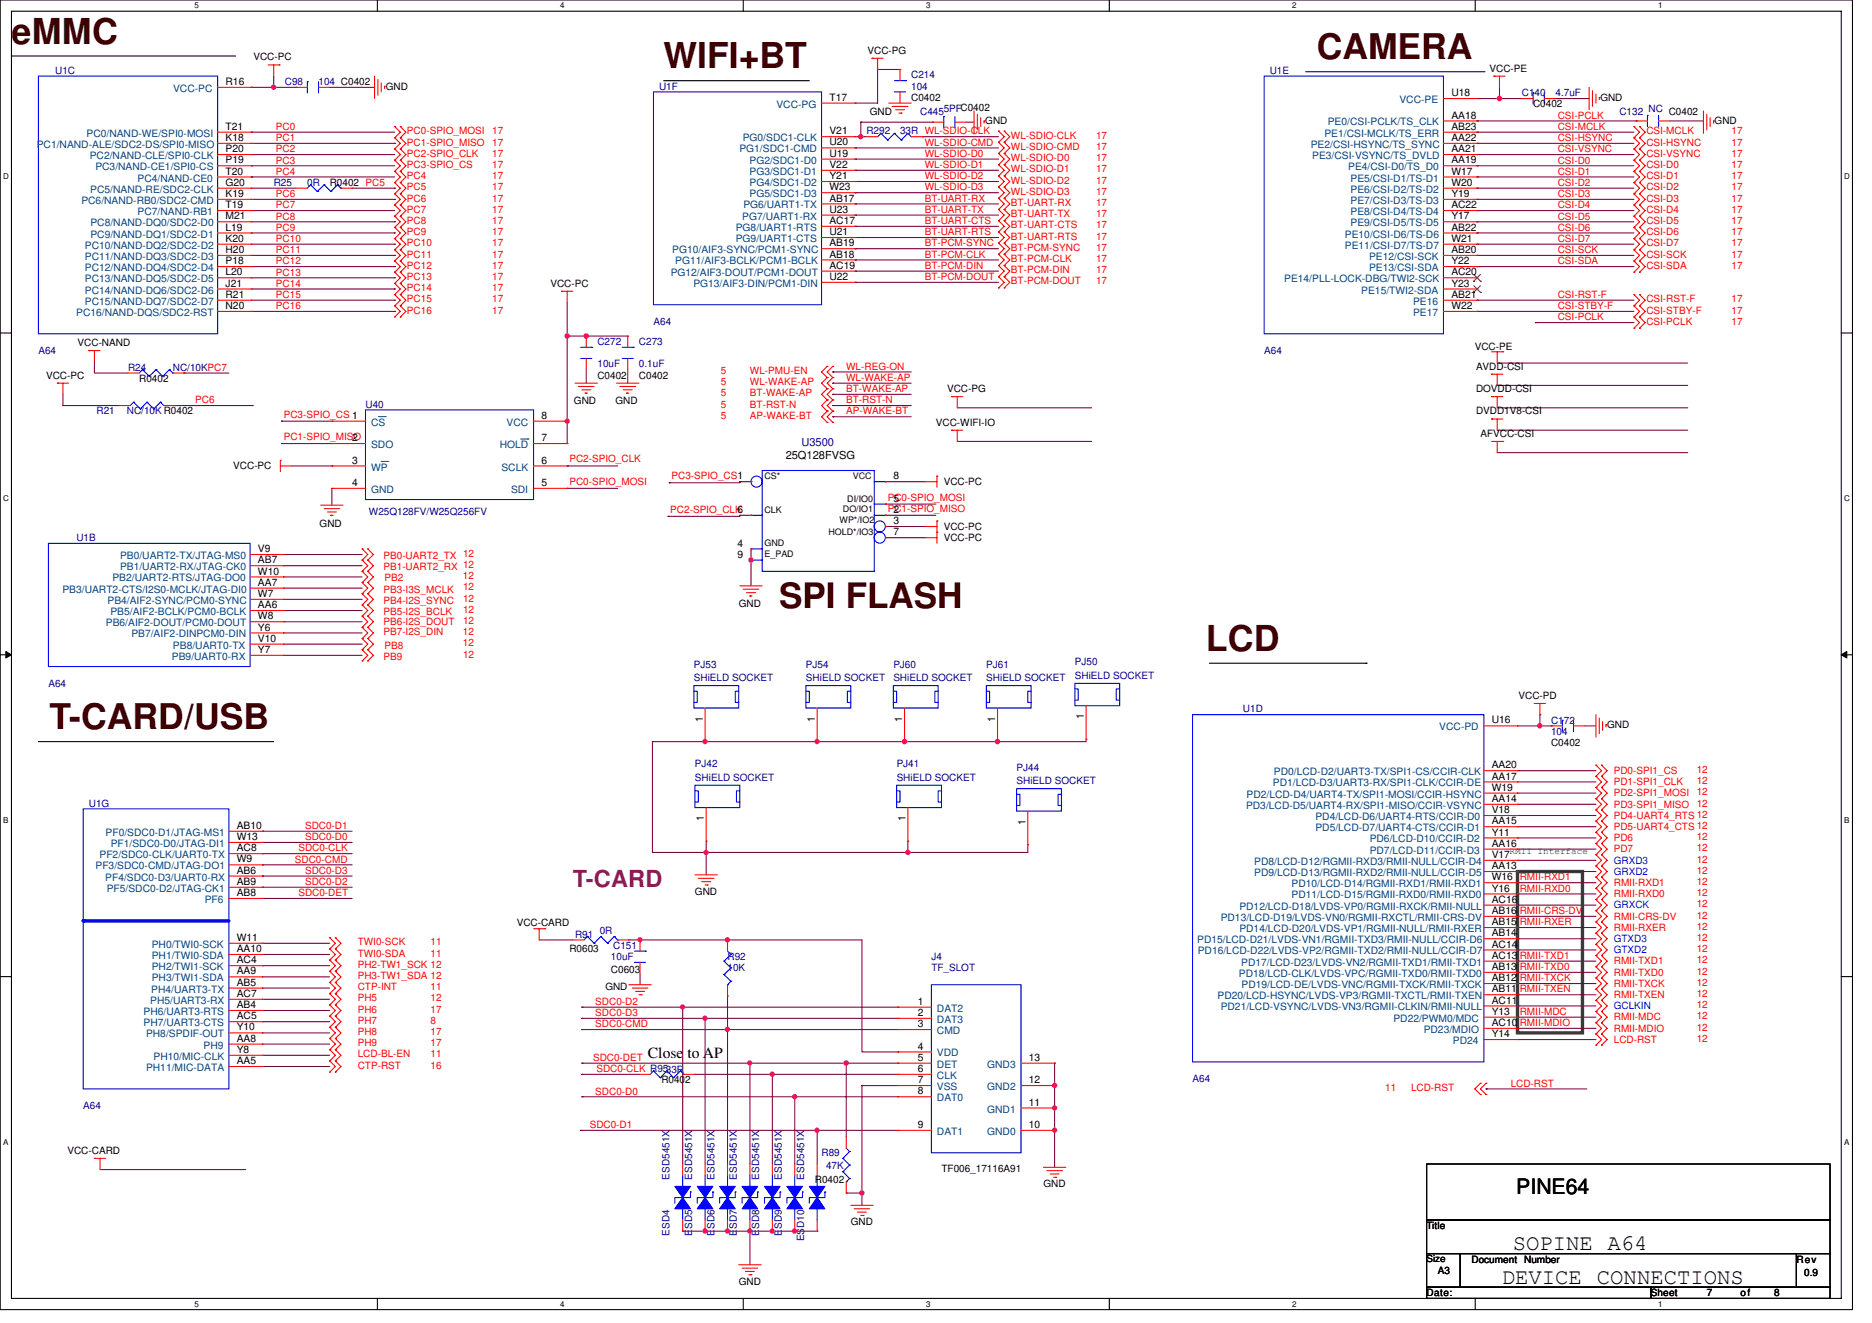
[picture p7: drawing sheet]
<svg xmlns="http://www.w3.org/2000/svg" width="297mm" height="210mm" viewBox="0 0 297 210" stroke-linecap="round" stroke-linejoin="round" font-family="sans-serif">
<defs><g id="words">
<g font-size="5.7" fill="#400000">
<text x="1.8" y="6.9">eMMC</text>
<text x="105.3" y="10.8">WIFI+BT</text>
<text x="191.3" y="103.3">LCD</text>
</g>
<g font-size="5.6" fill="#400000">
<text x="209" y="9.4">CAMERA</text>
<text x="123.6" y="96.4">SPI FLASH</text>
<text x="7.9" y="115.7">T-CARD/USB</text>
</g>
<text font-size="3.7" fill="#800080" x="90.9" y="140.7">T-CARD</text>
<g font-size="3.5">
<text x="238.3" y="203.7">DEVICE CONNECTIONS</text>
<text x="240.1" y="198.4">SOPINE A64</text>
</g>
<text font-size="3.4" x="240.6" y="189.5">PINE64</text>
<text font-size="2.5" x="102.8" y="167.9">Close to AP</text>
<text font-size="1.8" fill="#000080" x="127.2" y="70.7">U3500</text>
<text font-size="1.8" x="124.7" y="72.9">25Q128FVSG</text>
<g font-size="1.6" fill="#000080">
<text x="8.8" y="11.7">U1C</text>
<text x="201.5" y="11.7">U1E</text>
<text x="45.2" y="13.5">C98</text>
<text x="50.5" y="13.5">104 C0402</text>
<text x="104.6" y="14.2">U1F</text>
<text x="144.6" y="12.4">C214</text>
<text x="144.6" y="14.2">104</text>
<text x="149.8" y="17.8">5PFC0402</text>
<text x="241.5" y="15.3">C140</text>
<text x="246.8" y="15.3">4.7uF</text>
<text x="261.6" y="17.8">NC</text>
<text x="137.5" y="21.3">R292</text>
<text x="142.8" y="21.3">33R WL-SDIO-CLK</text>
<text x="146" y="18.3">C445</text>
<text x="257" y="18.3">C132</text>
<text x="43.4" y="29.5">R25</text>
<text x="48.8" y="29.5">0R</text>
<text x="103.7" y="51.6">A64</text>
<text x="6.1" y="56.2">A64</text>
<text x="20.3" y="58.8">R24</text>
<text x="27.4" y="58.8">NC/10KPC7</text>
<text x="94.8" y="54.8">C272</text>
<text x="94.8" y="58.3">10uF</text>
<text x="101.4" y="54.8">C273</text>
<text x="101.4" y="58.3">0.1uF</text>
<text x="200.6" y="56.2">A64</text>
<text x="15.3" y="65.8">R21</text>
<text x="20.1" y="65.8">NC/10K R0402</text>
<text x="58" y="64.7">U40</text>
<text x="58.5" y="81.8">W25Q128FV/W25Q256FV</text>
<text x="12.1" y="85.9">U1B</text>
<text x="110.1" y="106">PJ53</text>
<text x="127.9" y="106">PJ54</text>
<text x="141.7" y="106">PJ60</text>
<text x="156.5" y="106">PJ61</text>
<text x="170.6" y="105.6">PJ50</text>
<text x="170.6" y="107.7">SHiELD SOCKET</text>
<text x="7.7" y="109">A64</text>
<text x="110.1" y="108.1">SHiELD SOCKET</text>
<text x="127.9" y="108.1">SHiELD SOCKET</text>
<text x="141.7" y="108.1">SHiELD SOCKET</text>
<text x="156.5" y="108.1">SHiELD SOCKET</text>
<text x="197.2" y="113.1">U1D</text>
<text x="246.1" y="114.9">C172</text>
<text x="246.1" y="116.6">104</text>
<text x="110.3" y="121.8">PJ42</text>
<text x="110.3" y="123.9">SHiELD SOCKET</text>
<text x="142.3" y="121.8">PJ41</text>
<text x="142.3" y="123.9">SHiELD SOCKET</text>
<text x="161.3" y="122.3">PJ44</text>
<text x="161.3" y="124.5">SHiELD SOCKET</text>
<text x="14.1" y="128">U1G</text>
<text x="91.2" y="148.8">R91</text>
<text x="95.2" y="148.3">0R</text>
<text x="96.9" y="152.4">10uF</text>
<text x="97.3" y="150.6">C151</text>
<text x="115.4" y="152.4">R92</text>
<text x="115.4" y="154.2">10K</text>
<text x="147.8" y="152.4">J4</text>
<text x="147.8" y="154.2">TF_SLOT</text>
<text x="189.2" y="171.7">A64</text>
<text x="13.2" y="176">A64</text>
<text x="130.4" y="183.5">R89</text>
<text x="131.1" y="185.6">47K</text>
<text x="106.3" y="187.2" transform="rotate(-90 106.3 187.2)">ESD5451X</text>
<text x="109.8" y="187.2" transform="rotate(-90 109.8 187.2)">ESD5451X</text>
<text x="113.4" y="187.2" transform="rotate(-90 113.4 187.2)">ESD5451X</text>
<text x="116.9" y="187.2" transform="rotate(-90 116.9 187.2)">ESD5451X</text>
<text x="120.5" y="187.2" transform="rotate(-90 120.5 187.2)">ESD5451X</text>
<text x="124" y="187.2" transform="rotate(-90 124 187.2)">ESD5451X</text>
<text x="127.6" y="187.2" transform="rotate(-90 127.6 187.2)">ESD5451X</text>
<text x="106.3" y="196.1" transform="rotate(-90 106.3 196.1)">ESD4</text>
<text x="109.8" y="196.1" transform="rotate(-90 109.8 196.1)">ESD5</text>
<text x="113.4" y="196.1" transform="rotate(-90 113.4 196.1)">ESD6</text>
<text x="116.9" y="196.1" transform="rotate(-90 116.9 196.1)">ESD7</text>
<text x="120.5" y="196.1" transform="rotate(-90 120.5 196.1)">ESD8</text>
<text x="124" y="196.1" transform="rotate(-90 124 196.1)">ESD9</text>
<text x="127.6" y="197" transform="rotate(-90 127.6 197)">ESD10</text>
</g>
<g font-size="1.6">
<text x="40.2" y="9.6">VCC-PC</text>
<text x="137.7" y="8.5">VCC-PG</text>
<text x="236.3" y="11.4">VCC-PE</text>
<text x="35.8" y="13.5">R16</text>
<text x="61.2" y="14.2">GND</text>
<text x="131.6" y="16">T17</text>
<text x="144.6" y="16">C0402</text>
<text x="230.3" y="15.3">U18</text>
<text x="243.3" y="17.1">C0402</text>
<text x="253.9" y="16">GND</text>
<text x="35.8" y="20.6">T21</text>
<text x="35.8" y="22.4">K18</text>
<text x="131.6" y="21.3">V21</text>
<text x="131.6" y="23.1">U20</text>
<text x="138" y="18.3">GND</text>
<text x="156.3" y="19.7">GND</text>
<text x="230.3" y="18.8">AA18</text>
<text x="230.3" y="20.6">AB23</text>
<text x="230.3" y="22.4">AA22</text>
<text x="264.8" y="18.3">C0402</text>
<text x="272.1" y="19.7">GND</text>
<text x="35.8" y="25.9">P19</text>
<text x="35.8" y="27.7">T20</text>
<text x="35.8" y="29.5">G20</text>
<text x="35.8" y="24.2">P20</text>
<text x="52.3" y="29.5">R0402 PC5</text>
<text x="131.6" y="24.9">U19</text>
<text x="131.6" y="26.6">V22</text>
<text x="131.6" y="28.4">Y21</text>
<text x="230.3" y="24.2">AA21</text>
<text x="230.3" y="25.9">AA19</text>
<text x="230.3" y="27.7">W17</text>
<text x="230.3" y="29.5">W20</text>
<text x="35.8" y="31.3">K19</text>
<text x="35.8" y="33">T19</text>
<text x="35.8" y="34.8">M21</text>
<text x="131.6" y="35.5">AC17</text>
<text x="131.6" y="30.2">W23</text>
<text x="131.6" y="32">AB17</text>
<text x="131.6" y="33.8">U23</text>
<text x="230.3" y="31.3">Y19</text>
<text x="230.3" y="33">AC22</text>
<text x="230.3" y="34.8">Y17</text>
<text x="35.8" y="36.6">L19</text>
<text x="35.8" y="38.4">K20</text>
<text x="35.8" y="40.2">H20</text>
<text x="35.8" y="41.9">P18</text>
<text x="131.6" y="37.3">U21</text>
<text x="131.6" y="39.1">AB19</text>
<text x="131.6" y="40.9">AB18</text>
<text x="230.3" y="36.6">AB22</text>
<text x="230.3" y="38.4">W21</text>
<text x="230.3" y="40.2">AB20</text>
<text x="230.3" y="41.9">Y22</text>
<text x="35.8" y="43.7">L20</text>
<text x="35.8" y="45.5">J21</text>
<text x="35.8" y="47.3">R21</text>
<text x="87.3" y="45.5">VCC-PC</text>
<text x="131.6" y="42.7">AC19</text>
<text x="131.6" y="44.4">U22</text>
<text x="230.3" y="43.7">AC20</text>
<text x="230.3" y="45.5">Y23</text>
<text x="230.3" y="47.3">AB21</text>
<text x="35.8" y="49">N20</text>
<text x="230.3" y="49">W22</text>
<text x="12.3" y="54.9">VCC-NAND</text>
<text x="234" y="55.5">VCC-PE</text>
<text x="234.2" y="58.7">AVDD-CSI</text>
<text x="7.3" y="60.1">VCC-PC</text>
<text x="22.1" y="60.6">R0402</text>
<text x="91.1" y="64.2">GND</text>
<text x="94.8" y="60.1">C0402</text>
<text x="97.7" y="64.2">GND</text>
<text x="101.4" y="60.1">C0402</text>
<text x="150.3" y="62.2">VCC-PG</text>
<text x="234.2" y="65.8">DVDD1V8-CSI</text>
<text x="234.2" y="62.2">DOVDD-CSI</text>
<text x="55.9" y="70">2</text>
<text x="85.9" y="70">7</text>
<text x="85.9" y="66.5">8</text>
<text x="148.5" y="67.6">VCC-WIFI-IO</text>
<text x="234.9" y="69.3">AFVCC-CSI</text>
<text x="37" y="74.5">VCC-PC</text>
<text x="55.9" y="73.6">3</text>
<text x="55.9" y="77.1">4</text>
<text x="85.9" y="73.6">6</text>
<text x="85.9" y="77.1">5</text>
<text x="141.7" y="76.1">8</text>
<text x="149.8" y="77">VCC-PC</text>
<text x="50.7" y="83.6">GND</text>
<text x="141.7" y="81.4">2</text>
<text x="141.7" y="83.2">3</text>
<text x="141.7" y="79.6">5</text>
<text x="40.9" y="87.6">V9</text>
<text x="40.9" y="89.4">AB7</text>
<text x="117" y="86.7">4</text>
<text x="117" y="88.5">9</text>
<text x="141.7" y="85">7</text>
<text x="149.8" y="84.1">VCC-PC</text>
<text x="149.8" y="85.9">VCC-PC</text>
<text x="40.9" y="91.2">W10</text>
<text x="40.9" y="93">AA7</text>
<text x="40.9" y="94.7">W7</text>
<text x="40.9" y="96.5">AA6</text>
<text x="40.9" y="98.3">W8</text>
<text x="40.9" y="100.1">Y6</text>
<text x="40.9" y="101.9">V10</text>
<text x="117.2" y="96.4">GND</text>
<text x="40.9" y="103.6">Y7</text>
<text x="241" y="110.9">VCC-PD</text>
<text x="111.5" y="114.5" transform="rotate(-90 111.5 114.5)">1</text>
<text x="129.3" y="114.5" transform="rotate(-90 129.3 114.5)">1</text>
<text x="143.1" y="114.5" transform="rotate(-90 143.1 114.5)">1</text>
<text x="157.9" y="114.5" transform="rotate(-90 157.9 114.5)">1</text>
<text x="172" y="114.2" transform="rotate(-90 172 114.2)">1</text>
<text x="236.7" y="114.8">U16</text>
<text x="246.1" y="118.4">C0402</text>
<text x="255" y="115.6">GND</text>
<text x="236.7" y="121.9">AA20</text>
<text x="236.7" y="123.7">AA17</text>
<text x="236.7" y="125.5">W19</text>
<text x="37.6" y="131.6">AB10</text>
<text x="111.7" y="130.3" transform="rotate(-90 111.7 130.3)">1</text>
<text x="143.7" y="130.3" transform="rotate(-90 143.7 130.3)">1</text>
<text x="162.7" y="130.9" transform="rotate(-90 162.7 130.9)">1</text>
<text x="236.7" y="127.3">AA14</text>
<text x="236.7" y="129.1">V18</text>
<text x="236.7" y="130.8">AA15</text>
<text x="37.6" y="133.3">W13</text>
<text x="37.6" y="135.1">AC8</text>
<text x="37.6" y="136.9">W9</text>
<text x="236.7" y="132.6">Y11</text>
<text x="236.7" y="134.4">AA16</text>
<text x="236.7" y="136.2">V17</text>
<text x="236.7" y="137.9">AA13</text>
<text x="37.6" y="138.7">AB6</text>
<text x="37.6" y="140.4">AB9</text>
<text x="37.6" y="142.2">AB8</text>
<text x="110.3" y="142">GND</text>
<text x="236.7" y="139.7">W16</text>
<text x="236.7" y="141.5">Y16</text>
<text x="236.7" y="143.3">AC16</text>
<text x="37.6" y="149.3">W11</text>
<text x="82" y="147">VCC-CARD</text>
<text x="236.7" y="145.1">AB16</text>
<text x="236.7" y="146.8">AB15</text>
<text x="236.7" y="148.6">AB14</text>
<text x="37.6" y="151.1">AA10</text>
<text x="37.6" y="152.9">AC4</text>
<text x="37.6" y="154.7">AA9</text>
<text x="90.4" y="151.1">R0603</text>
<text x="96.9" y="154.5">C0603</text>
<text x="236.7" y="150.4">AC14</text>
<text x="236.7" y="152.2">AC13</text>
<text x="236.7" y="153.9">AB13</text>
<text x="236.7" y="155.7">AB12</text>
<text x="37.6" y="156.4">AB5</text>
<text x="37.6" y="158.2">AC7</text>
<text x="37.6" y="160">AB4</text>
<text x="37.6" y="161.8">AC5</text>
<text x="96.1" y="157.2">GND</text>
<text x="145.6" y="161.2">2</text>
<text x="145.6" y="159.5">1</text>
<text x="236.7" y="157.5">AB11</text>
<text x="236.7" y="159.3">AC11</text>
<text x="236.7" y="161.1">Y13</text>
<text x="37.6" y="163.6">Y10</text>
<text x="37.6" y="165.3">AA8</text>
<text x="37.6" y="167.1">Y8</text>
<text x="145.6" y="163">3</text>
<text x="145.6" y="166.6">4</text>
<text x="236.7" y="162.8">AC10</text>
<text x="236.7" y="164.6">Y14</text>
<text x="37.6" y="168.9">AA5</text>
<text x="104.9" y="171.9">R0402</text>
<text x="145.6" y="168.4">5</text>
<text x="145.6" y="170.1">6</text>
<text x="145.6" y="171.9">7</text>
<text x="145.6" y="173.7">8</text>
<text x="163.3" y="171.9">12</text>
<text x="163.3" y="168.4">13</text>
<text x="145.6" y="179">9</text>
<text x="163.3" y="179">10</text>
<text x="163.3" y="175.5">11</text>
<text x="10.7" y="183.1">VCC-CARD</text>
<text x="149.4" y="186">TF006_17116A91</text>
<text x="129.3" y="187.7">R0402</text>
<text x="165.6" y="188.5">GND</text>
<text x="135" y="194.5">GND</text>
<text x="226.4" y="195.1">Title</text>
<text x="117.2" y="203.9">GND</text>
<text x="226.4" y="200.4">Size</text>
<text x="228.2" y="202.2">A3</text>
<text x="233.5" y="200.4">Document Number</text>
<text x="285" y="200.4">Rev</text>
<text x="286.3" y="202.5">0.9</text>
<text x="226.4" y="205.7">Date:</text>
<text x="261.9" y="205.7">Sheet</text>
<text x="270.8" y="205.7">7</text>
<text x="276.2" y="205.7">of</text>
<text x="281.5" y="205.7">8</text>
</g>
<g font-size="1.6" fill="#004080">
<text x="27.5" y="14.6">VCC-PC</text>
<text x="123.2" y="17.1">VCC-PG</text>
<text x="222.1" y="16.4">VCC-PE</text>
<text x="5.8" y="23.5">PC1/NAND-ALE/SDC2-DS/SPI0-MISO</text>
<text x="13.7" y="21.7">PC0/NAND-WE/SPI0-MOSI</text>
<text x="117.9" y="22.4">PG0/SDC1-CLK</text>
<text x="208" y="23.5">PE2/CSI-HSYNC/TS_SYNC</text>
<text x="210.2" y="21.7">PE1/CSI-MCLK/TS_ERR</text>
<text x="210.7" y="19.9">PE0/CSI-PCLK/TS_CLK</text>
<text x="14.2" y="25.3">PC2/NAND-CLE/SPI0-CLK</text>
<text x="15.1" y="27">PC3/NAND-CE1/SPI0-CS</text>
<text x="21.8" y="28.8">PC4/NAND-CE0</text>
<text x="117.3" y="24.2">PG1/SDC1-CMD</text>
<text x="118.9" y="26">PG2/SDC1-D0</text>
<text x="118.9" y="27.7">PG3/SDC1-D1</text>
<text x="118.9" y="29.5">PG4/SDC1-D2</text>
<text x="208.2" y="25.3">PE3/CSI-VSYNC/TS_DVLD</text>
<text x="213.9" y="27">PE4/CSI-D0/TS_D0</text>
<text x="214.3" y="28.8">PE5/CSI-D1/TS-D1</text>
<text x="12.9" y="32.4">PC6/NAND-RB0/SDC2-CMD</text>
<text x="14.3" y="30.6">PC5/NAND-RE/SDC2-CLK</text>
<text x="14.3" y="35.9">PC8/NAND-DQ0/SDC2-D0</text>
<text x="21.8" y="34.1">PC7/NAND-RB1</text>
<text x="117.8" y="34.9">PG7/UART1-RX</text>
<text x="118" y="33.1">PG6/UART1-TX</text>
<text x="118.9" y="31.3">PG5/SDC1-D3</text>
<text x="214.3" y="30.6">PE6/CSI-D2/TS-D2</text>
<text x="214.3" y="32.4">PE7/CSI-D3/TS-D3</text>
<text x="214.3" y="34.1">PE8/CSI-D4/TS-D4</text>
<text x="214.3" y="35.9">PE9/CSI-D5/TS-D5</text>
<text x="13.5" y="39.5">PC10/NAND-DQ2/SDC2-D2</text>
<text x="13.5" y="41.3">PC11/NAND-DQ3/SDC2-D3</text>
<text x="14.3" y="37.7">PC9/NAND-DQ1/SDC2-D1</text>
<text x="106.7" y="40.2">PG10/AIF3-SYNC/PCM1-SYNC</text>
<text x="107.1" y="42">PG11/AIF3-BCLK/PCM1-BCLK</text>
<text x="116.8" y="36.6">PG8/UART1-RTS</text>
<text x="116.8" y="38.4">PG9/UART1-CTS</text>
<text x="213.4" y="37.7">PE10/CSI-D6/TS-D6</text>
<text x="213.4" y="39.5">PE11/CSI-D7/TS-D7</text>
<text x="217.2" y="41.3">PE12/CSI-SCK</text>
<text x="13.5" y="43">PC12/NAND-DQ4/SDC2-D4</text>
<text x="13.5" y="44.8">PC13/NAND-DQ5/SDC2-D5</text>
<text x="13.5" y="46.6">PC14/NAND-DQ6/SDC2-D6</text>
<text x="106.4" y="43.8">PG12/AIF3-DOUT/PCM1-DOUT</text>
<text x="110" y="45.5">PG13/AIF3-DIN/PCM1-DIN</text>
<text x="203.8" y="44.8">PE14/PLL-LOCK-DBG/TWI2-SCK</text>
<text x="216" y="46.6">PE15/TWI2-SDA</text>
<text x="217.2" y="43">PE13/CSI-SDA</text>
<text x="12.1" y="50.1">PC16/NAND-DQS/SDC2-RST</text>
<text x="13.5" y="48.4">PC15/NAND-DQ7/SDC2-D7</text>
<text x="224.2" y="48.4">PE16</text>
<text x="224.2" y="50.1">PE17</text>
<text x="58.9" y="67.6">CS</text>
<text x="58.9" y="71.1">SDO</text>
<text x="79.3" y="71.1">HOLD</text>
<text x="80.4" y="67.6">VCC</text>
<text x="58.9" y="74.7">WP</text>
<text x="79.6" y="74.7">SCLK</text>
<text x="58.9" y="78.2">GND</text>
<text x="81.1" y="78.2">SDI</text>
<text x="19" y="88.7">PB0/UART2-TX/JTAG-MS0</text>
<text x="9.9" y="94.1">PB3/UART2-CTS/I2S0-MCLK/JTAG-DI0</text>
<text x="17.1" y="95.8">PB4/AIF2-SYNC/PCM0-SYNC</text>
<text x="17.8" y="92.3">PB2/UART2-RTS/JTAG-DO0</text>
<text x="19" y="90.5">PB1/UART2-RX/JTAG-CK0</text>
<text x="16.8" y="99.4">PB6/AIF2-DOUT/PCM0-DOUT</text>
<text x="17.5" y="97.6">PB5/AIF2-BCLK/PCM0-BCLK</text>
<text x="20.8" y="101.2">PB7/AIF2-DINPCM0-DIN</text>
<text x="27.3" y="104.7">PB9/UART0-RX</text>
<text x="27.4" y="103">PB8/UART0-TX</text>
<text x="228.4" y="115.9">VCC-PD</text>
<text x="202" y="124.8">PD1/LCD-D3/UART3-RX/SPI1-CLK/CCIR-DE</text>
<text x="202.1" y="123">PD0/LCD-D2/UART3-TX/SPI1-CS/CCIR-CLK</text>
<text x="197.7" y="128.4">PD3/LCD-D5/UART4-RX/SPI1-MISO/CCIR-VSYNC</text>
<text x="197.8" y="126.6">PD2/LCD-D4/UART4-TX/SPI1-MOSI/CCIR-HSYNC</text>
<text x="208.7" y="130.2">PD4/LCD-D6/UART4-RTS/CCIR-D0</text>
<text x="208.7" y="131.9">PD5/LCD-D7/UART4-CTS/CCIR-D1</text>
<text x="15.2" y="138">PF3/SDC0-CMD/JTAG-DO1</text>
<text x="15.8" y="136.2">PF2/SDC0-CLK/UART0-TX</text>
<text x="16.8" y="132.7">PF0/SDC0-D1/JTAG-MS1</text>
<text x="17.6" y="134.4">PF1/SDC0-D0/JTAG-DI1</text>
<text x="199" y="137.3">PD8/LCD-D12/RGMII-RXD3/RMII-NULL/CCIR-D4</text>
<text x="217.3" y="133.7">PD6/LCD-D10/CCIR-D2</text>
<text x="217.3" y="135.5">PD7/LCD-D11/CCIR-D3</text>
<text x="16.7" y="139.8">PF4/SDC0-D3/UART0-RX</text>
<text x="16.9" y="141.5">PF5/SDC0-D2/JTAG-CK1</text>
<text x="32.5" y="143.3">PF6</text>
<text x="199" y="139">PD9/LCD-D13/RGMII-RXD2/RMII-NULL/CCIR-D5</text>
<text x="204.9" y="140.8">PD10/LCD-D14/RGMII-RXD1/RMII-RXD1</text>
<text x="204.9" y="142.6">PD11/LCD-D15/RGMII-RXD0/RMII-RXD0</text>
<text x="190" y="149.7">PD15/LCD-D21/LVDS-VN1/RGMII-TXD3/RMII-NULL/CCIR-D6</text>
<text x="193.7" y="146.2">PD13/LCD-D19/LVDS-VN0/RGMII-RXCTL/RMII-CRS-DV</text>
<text x="196.7" y="144.4">PD12/LCD-D18/LVDS-VP0/RGMII-RXCK/RMII-NULL</text>
<text x="196.7" y="147.9">PD14/LCD-D20/LVDS-VP1/RGMII-NULL/RMII-RXER</text>
<text x="24.1" y="150.4">PH0/TWI0-SCK</text>
<text x="24.1" y="152.2">PH1/TWI0-SDA</text>
<text x="24.1" y="154">PH2/TWI1-SCK</text>
<text x="24.1" y="155.8">PH3/TWI1-SDA</text>
<text x="190.1" y="151.5">PD16/LCD-D22/LVDS-VP2/RGMII-TXD2/RMII-NULL/CCIR-D7</text>
<text x="196.6" y="155">PD18/LCD-CLK/LVDS-VPC/RGMII-TXD0/RMII-TXD0</text>
<text x="197" y="153.3">PD17/LCD-D23/LVDS-VN2/RGMII-TXD1/RMII-TXD1</text>
<text x="22.8" y="161.1">PH6/UART3-RTS</text>
<text x="23.8" y="159.3">PH5/UART3-RX</text>
<text x="24" y="157.5">PH4/UART3-TX</text>
<text x="148.7" y="160.6">DAT2</text>
<text x="193.2" y="158.6">PD20/LCD-HSYNC/LVDS-VP3/RGMII-TXCTL/RMII-TXEN</text>
<text x="193.7" y="160.4">PD21/LCD-VSYNC/LVDS-VN3/RGMII-CLKIN/RMII-NULL</text>
<text x="197" y="156.8">PD19/LCD-DE/LVDS-VNC/RGMII-TXCK/RMII-TXCK</text>
<text x="22.8" y="162.9">PH7/UART3-CTS</text>
<text x="23.2" y="164.7">PH8/SPDIF-OUT</text>
<text x="32.3" y="166.4">PH9</text>
<text x="148.7" y="162.3">DAT3</text>
<text x="148.7" y="164.1">CMD</text>
<text x="148.7" y="167.7">VDD</text>
<text x="221.1" y="162.2">PD22/PWM0/MDC</text>
<text x="225.9" y="163.9">PD23/MDIO</text>
<text x="230.5" y="165.7">PD24</text>
<text x="23.2" y="170">PH11/MIC-DATA</text>
<text x="24.4" y="168.2">PH10/MIC-CLK</text>
<text x="148.7" y="169.5">DET</text>
<text x="148.7" y="171.2">CLK</text>
<text x="148.7" y="173">VSS</text>
<text x="156.7" y="173">GND2</text>
<text x="156.7" y="169.5">GND3</text>
<text x="148.7" y="174.8">DAT0</text>
<text x="156.7" y="176.6">GND1</text>
<text x="148.7" y="180.1">DAT1</text>
<text x="156.7" y="180.1">GND0</text>
</g>
<g font-size="1.6" fill="#f00">
<text x="43.8" y="22.4">PC1</text>
<text x="43.8" y="20.6">PC0</text>
<text x="64.6" y="21.3">PC0-SPIO_MOSI</text>
<text x="64.6" y="23.1">PC1-SPIO_MISO</text>
<text x="78.1" y="21.3">17</text>
<text x="78.1" y="23.1">17</text>
<text x="146.7" y="23.1">WL-SDIO-CMD</text>
<text x="160.4" y="22">WL-SDIO-CLK</text>
<text x="160.4" y="23.8">WL-SDIO-CMD</text>
<text x="173.9" y="23.8">17</text>
<text x="173.9" y="22">17</text>
<text x="247.2" y="22.4">CSI-HSYNC</text>
<text x="247.2" y="20.6">CSI-MCLK</text>
<text x="247.2" y="18.8">CSI-PCLK</text>
<text x="261.2" y="23.1">CSI-HSYNC</text>
<text x="261.2" y="21.3">CSI-MCLK</text>
<text x="274.7" y="23.1">17</text>
<text x="274.7" y="21.3">17</text>
<text x="43.8" y="24.2">PC2</text>
<text x="43.8" y="27.7">PC4</text>
<text x="43.8" y="26">PC3</text>
<text x="64.6" y="24.9">PC2-SPIO_CLK</text>
<text x="64.6" y="26.7">PC3-SPIO_CS</text>
<text x="64.6" y="28.4">PC4</text>
<text x="78.1" y="24.9">17</text>
<text x="78.1" y="26.7">17</text>
<text x="78.1" y="28.4">17</text>
<text x="146.7" y="24.9">WL-SDIO-D0</text>
<text x="146.7" y="26.7">WL-SDIO-D1</text>
<text x="146.7" y="28.4">WL-SDIO-D2</text>
<text x="160.4" y="25.6">WL-SDIO-D0</text>
<text x="160.4" y="27.4">WL-SDIO-D1</text>
<text x="160.4" y="29.1">WL-SDIO-D2</text>
<text x="173.9" y="25.6">17</text>
<text x="173.9" y="27.4">17</text>
<text x="173.9" y="29.1">17</text>
<text x="247.2" y="26">CSI-D0</text>
<text x="247.2" y="27.7">CSI-D1</text>
<text x="247.2" y="29.5">CSI-D2</text>
<text x="247.2" y="24.2">CSI-VSYNC</text>
<text x="261.2" y="28.4">CSI-D1</text>
<text x="261.2" y="26.7">CSI-D0</text>
<text x="261.2" y="24.9">CSI-VSYNC</text>
<text x="274.7" y="28.4">17</text>
<text x="274.7" y="26.7">17</text>
<text x="274.7" y="24.9">17</text>
<text x="43.8" y="33.1">PC7</text>
<text x="43.8" y="34.8">PC8</text>
<text x="43.8" y="31.3">PC6</text>
<text x="64.6" y="30.2">PC5</text>
<text x="64.6" y="32">PC6</text>
<text x="64.6" y="33.8">PC7</text>
<text x="64.6" y="35.6">PC8</text>
<text x="78.1" y="30.2">17</text>
<text x="78.1" y="32">17</text>
<text x="78.1" y="33.8">17</text>
<text x="78.1" y="35.6">17</text>
<text x="146.7" y="30.2">WL-SDIO-D3</text>
<text x="146.7" y="32">BT-UART-RX</text>
<text x="146.7" y="33.8">BT-UART-TX</text>
<text x="146.7" y="35.6">BT-UART-CTS</text>
<text x="160.4" y="30.9">WL-SDIO-D3</text>
<text x="160.4" y="32.7">BT-UART-RX</text>
<text x="160.4" y="34.5">BT-UART-TX</text>
<text x="173.9" y="30.9">17</text>
<text x="173.9" y="32.7">17</text>
<text x="173.9" y="34.5">17</text>
<text x="247.2" y="31.3">CSI-D3</text>
<text x="247.2" y="34.8">CSI-D5</text>
<text x="247.2" y="33.1">CSI-D4</text>
<text x="261.2" y="30.2">CSI-D2</text>
<text x="261.2" y="32">CSI-D3</text>
<text x="261.2" y="33.8">CSI-D4</text>
<text x="261.2" y="35.6">CSI-D5</text>
<text x="274.7" y="30.2">17</text>
<text x="274.7" y="32">17</text>
<text x="274.7" y="33.8">17</text>
<text x="274.7" y="35.6">17</text>
<text x="43.8" y="40.2">PC11</text>
<text x="43.8" y="38.4">PC10</text>
<text x="43.8" y="36.6">PC9</text>
<text x="43.8" y="42">PC12</text>
<text x="64.6" y="37.3">PC9</text>
<text x="64.6" y="39.1">PC10</text>
<text x="64.6" y="40.9">PC11</text>
<text x="78.1" y="39.1">17</text>
<text x="78.1" y="40.9">17</text>
<text x="78.1" y="37.3">17</text>
<text x="146.7" y="39.1">BT-PCM-SYNC</text>
<text x="146.7" y="40.9">BT-PCM-CLK</text>
<text x="146.7" y="37.3">BT-UART-RTS</text>
<text x="160.4" y="36.3">BT-UART-CTS</text>
<text x="160.4" y="38">BT-UART-RTS</text>
<text x="160.4" y="39.8">BT-PCM-SYNC</text>
<text x="160.4" y="41.6">BT-PCM-CLK</text>
<text x="173.9" y="39.8">17</text>
<text x="173.9" y="41.6">17</text>
<text x="173.9" y="36.3">17</text>
<text x="173.9" y="38">17</text>
<text x="247.2" y="36.6">CSI-D6</text>
<text x="247.2" y="38.4">CSI-D7</text>
<text x="247.2" y="40.2">CSI-SCK</text>
<text x="247.2" y="42">CSI-SDA</text>
<text x="261.2" y="37.3">CSI-D6</text>
<text x="261.2" y="39.1">CSI-D7</text>
<text x="261.2" y="40.9">CSI-SCK</text>
<text x="274.7" y="37.3">17</text>
<text x="274.7" y="39.1">17</text>
<text x="274.7" y="40.9">17</text>
<text x="43.8" y="47.3">PC15</text>
<text x="43.8" y="45.5">PC14</text>
<text x="43.8" y="43.7">PC13</text>
<text x="64.6" y="42.7">PC12</text>
<text x="64.6" y="44.4">PC13</text>
<text x="64.6" y="46.2">PC14</text>
<text x="78.1" y="42.7">17</text>
<text x="78.1" y="44.4">17</text>
<text x="78.1" y="46.2">17</text>
<text x="146.7" y="42.7">BT-PCM-DIN</text>
<text x="146.7" y="44.4">BT-PCM-DOUT</text>
<text x="160.4" y="43.4">BT-PCM-DIN</text>
<text x="160.4" y="45.1">BT-PCM-DOUT</text>
<text x="173.9" y="43.4">17</text>
<text x="173.9" y="45.1">17</text>
<text x="247.2" y="47.3">CSI-RST-F</text>
<text x="261.2" y="42.7">CSI-SDA</text>
<text x="274.7" y="42.7">17</text>
<text x="43.8" y="49.1">PC16</text>
<text x="64.6" y="48">PC15</text>
<text x="64.6" y="49.8">PC16</text>
<text x="78.1" y="48">17</text>
<text x="78.1" y="49.8">17</text>
<text x="247.2" y="49.1">CSI-STBY-F</text>
<text x="247.2" y="50.8">CSI-PCLK</text>
<text x="261.2" y="48">CSI-RST-F</text>
<text x="261.2" y="49.8">CSI-STBY-F</text>
<text x="261.2" y="51.6">CSI-PCLK</text>
<text x="274.7" y="51.6">17</text>
<text x="274.7" y="48">17</text>
<text x="274.7" y="49.8">17</text>
<text x="114.4" y="59.4">5</text>
<text x="119" y="59.4">WL-PMU-EN</text>
<text x="134.3" y="58.7">WL-REG-ON</text>
<text x="31" y="64">PC6</text>
<text x="114.4" y="61.2">5</text>
<text x="114.4" y="62.9">5</text>
<text x="114.4" y="64.7">5</text>
<text x="119" y="61.2">WL-WAKE-AP</text>
<text x="119" y="62.9">BT-WAKE-AP</text>
<text x="119" y="64.7">BT-RST-N</text>
<text x="134.3" y="65.8">AP-WAKE-BT</text>
<text x="134.3" y="64">BT-RST-N</text>
<text x="134.3" y="60.5">WL-WAKE-AP</text>
<text x="134.3" y="62.2">BT-WAKE-AP</text>
<text x="45" y="66.3">PC3-SPIO_CS 1</text>
<text x="45" y="69.8">PC1-SPIO_MISO</text>
<text x="114.4" y="66.5">5</text>
<text x="119" y="66.5">AP-WAKE-BT</text>
<text x="90.4" y="73.4">PC2-SPIO_CLK</text>
<text x="90.4" y="76.9">PC0-SPIO_MOSI</text>
<text x="106.5" y="76.1">PC3-SPIO_CS1</text>
<text x="106.4" y="81.4">PC2-SPIO_CLK6</text>
<text x="140.9" y="79.4">PC0-SPIO_MOSI</text>
<text x="140.9" y="81.2">PC1-SPIO_MISO</text>
<text x="60.9" y="88.7">PB0-UART2_TX 12</text>
<text x="60.9" y="95.8">PB4-I2S_SYNC</text>
<text x="60.9" y="94">PB3-I3S_MCLK</text>
<text x="60.9" y="90.5">PB1-UART2_RX 12</text>
<text x="61" y="92.3">PB2</text>
<text x="73.5" y="91.9">12</text>
<text x="73.5" y="95.5">12</text>
<text x="73.5" y="93.7">12</text>
<text x="60.9" y="97.6">PB5-I2S_BCLK</text>
<text x="60.9" y="99.2">PB6-I2S_DOUT</text>
<text x="60.9" y="100.8">PB7-I2S_DIN</text>
<text x="73.5" y="100.8">12</text>
<text x="73.5" y="97.3">12</text>
<text x="73.5" y="99">12</text>
<text x="60.9" y="104.7">PB9</text>
<text x="61" y="102.9">PB8</text>
<text x="73.5" y="102.6">12</text>
<text x="73.5" y="104.4">12</text>
<text x="256.1" y="124.6">PD1-SPI1_CLK</text>
<text x="256.1" y="122.9">PD0-SPI1_CS</text>
<text x="269.2" y="124.5">12</text>
<text x="269.2" y="122.7">12</text>
<text x="48.4" y="131.6">SDC0-D1</text>
<text x="256.1" y="126.4">PD2-SPI1_MOSI</text>
<text x="256.1" y="128.2">PD3-SPI1_MISO</text>
<text x="256.1" y="130">PD4-UART4_RTS 12</text>
<text x="256.1" y="131.7">PD5-UART4_CTS 12</text>
<text x="269.2" y="126.2">12</text>
<text x="269.2" y="128">12</text>
<text x="46.8" y="136.9">SDC0-CMD</text>
<text x="47.3" y="135.1">SDC0-CLK</text>
<text x="48.4" y="133.3">SDC0-D0</text>
<text x="256.1" y="133.5">PD6</text>
<text x="256.1" y="135.3">PD7</text>
<text x="269.2" y="133.3">12</text>
<text x="269.2" y="135.1">12</text>
<text x="269.2" y="136.9">12</text>
<text x="47.3" y="142.2">SDC0-DET</text>
<text x="48.4" y="138.7">SDC0-D3</text>
<text x="48.4" y="140.5">SDC0-D2</text>
<text x="241.1" y="139.7">RMII-RXD1</text>
<text x="241.1" y="141.5">RMII-RXD0</text>
<text x="256.1" y="140.6">RMII-RXD1</text>
<text x="256.1" y="142.4">RMII-RXD0</text>
<text x="269.2" y="140.5">12</text>
<text x="269.2" y="142.2">12</text>
<text x="269.2" y="138.7">12</text>
<text x="241.1" y="145.1">RMII-CRS-DV</text>
<text x="241.1" y="146.9">RMII-RXER</text>
<text x="256.1" y="146">RMII-CRS-DV</text>
<text x="256.1" y="147.7">RMII-RXER</text>
<text x="269.2" y="145.8">12</text>
<text x="269.2" y="147.6">12</text>
<text x="269.2" y="149.4">12</text>
<text x="269.2" y="144">12</text>
<text x="56.8" y="150.1">TWI0-SCK</text>
<text x="56.8" y="151.8">TWI0-SDA</text>
<text x="56.8" y="153.6">PH2-TW1_SCK 12</text>
<text x="56.8" y="155.4">PH3-TW1_SDA 12</text>
<text x="68.3" y="150.1">11</text>
<text x="68.3" y="151.8">11</text>
<text x="241.1" y="152.2">RMII-TXD1</text>
<text x="241.1" y="154">RMII-TXD0</text>
<text x="241.1" y="155.7">RMII-TXCK</text>
<text x="256.1" y="153.1">RMII-TXD1</text>
<text x="256.1" y="154.9">RMII-TXD0</text>
<text x="269.2" y="152.9">12</text>
<text x="269.2" y="154.7">12</text>
<text x="269.2" y="151.1">12</text>
<text x="56.8" y="157.2">CTP-INT</text>
<text x="56.8" y="158.9">PH5</text>
<text x="56.8" y="160.7">PH6</text>
<text x="68.3" y="158.9">12</text>
<text x="68.3" y="160.7">17</text>
<text x="68.3" y="157.2">11</text>
<text x="94.5" y="161.3">SDC0-D3</text>
<text x="94.5" y="159.5">SDC0-D2</text>
<text x="241.1" y="161.1">RMII-MDC</text>
<text x="241.1" y="157.5">RMII-TXEN</text>
<text x="256.1" y="156.6">RMII-TXCK</text>
<text x="256.1" y="158.4">RMII-TXEN</text>
<text x="256.1" y="162">RMII-MDC</text>
<text x="269.2" y="156.5">12</text>
<text x="269.2" y="158.2">12</text>
<text x="269.2" y="161.8">12</text>
<text x="269.2" y="160">12</text>
<text x="56.8" y="166.1">PH9</text>
<text x="56.8" y="167.8">LCD-BL-EN</text>
<text x="56.8" y="162.5">PH7</text>
<text x="56.8" y="164.3">PH8</text>
<text x="68.3" y="167.8">11</text>
<text x="68.3" y="166.1">17</text>
<text x="68.3" y="162.5">8</text>
<text x="68.3" y="164.3">17</text>
<text x="94.5" y="163">SDC0-CMD</text>
<text x="241.1" y="162.9">RMII-MDIO</text>
<text x="256.1" y="163.7">RMII-MDIO</text>
<text x="256.1" y="165.5">LCD-RST</text>
<text x="269.2" y="163.6">12</text>
<text x="269.2" y="165.4">12</text>
<text x="56.8" y="169.6">CTP-RST</text>
<text x="68.3" y="169.6">16</text>
<text x="94.1" y="168.4">SDC0-DET</text>
<text x="94.5" y="173.7">SDC0-D0</text>
<text x="94.6" y="170.2">SDC0-CLK R9533R</text>
<text x="219.8" y="173.2">11</text>
<text x="223.9" y="173.2">LCD-RST</text>
<text x="239.7" y="172.5">LCD-RST</text>
<text x="93.6" y="179">SDC0-D1</text>
</g>
<g font-size="1.6" fill="#00f">
<text x="256.1" y="137.1">GRXD3</text>
<text x="256.1" y="138.9">GRXD2</text>
<text x="256.1" y="149.5">GTXD3</text>
<text x="256.1" y="144.2">GRXCK</text>
<text x="256.1" y="151.3">GTXD2</text>
<text x="256.1" y="160.2">GCLKIN</text>
</g>
<text font-size="1.5" fill="#008000" x="239.5" y="135.6">RMII Interface</text>
<g font-size="1.4">
<text x="121.3" y="75.9">CS*</text>
<text x="135.3" y="75.9">VCC</text>
<text x="121.3" y="81.4">CLK</text>
<text x="133.2" y="83.1">WP*/IO2</text>
<text x="133.7" y="81.3">DO/IO1</text>
<text x="134.4" y="79.7">DI/IO0</text>
<text x="121.3" y="86.6">GND</text>
<text x="121.3" y="88.4">E_PAD</text>
<text x="131.4" y="84.8">HOLD*/IO3</text>
</g>
<g font-size="1.3">
<text x="30.8" y="1.3">5</text>
<text x="88.9" y="1.3">4</text>
<text x="147" y="1.3">3</text>
<text x="205" y="1.3">2</text>
<text x="263.1" y="1.3">1</text>
<text x=".5" y="28.4">D</text>
<text x="292.6" y="28.4">D</text>
<text x=".5" y="79.5">C</text>
<text x="292.6" y="79.5">C</text>
<text x=".5" y="130.6">B</text>
<text x="292.6" y="130.6">B</text>
<text x=".5" y="181.7">A</text>
<text x="292.6" y="181.7">A</text>
<text x="30.8" y="207.4">5</text>
<text x="88.9" y="207.4">4</text>
<text x="147" y="207.4">3</text>
<text x="205" y="207.4">2</text>
<text x="263.1" y="207.4">1</text>
</g>
</g></defs>
<path d="M0 0h293.9v207.9h-293.9zM1.8 1.8h290.4v204.3h-290.4z" fill="none" stroke="#000" stroke-width=".17"/>
<g fill="#fff">
<path d="M30.8 .2h.7v1.4h-.7z"/>
<path d="M30.8 206.3h.7v1.4h-.7z"/>
</g>
<path d="M59.9 0v1.8M59.9 206.1v1.8" fill="none" stroke="#000" stroke-width=".17"/>
<g fill="#fff">
<path d="M88.9 .2h.7v1.4h-.7z"/>
<path d="M88.9 206.3h.7v1.4h-.7z"/>
</g>
<path d="M117.9 0v1.8M117.9 206.1v1.8" fill="none" stroke="#000" stroke-width=".17"/>
<g fill="#fff">
<path d="M147 .2h.7v1.4h-.7z"/>
<path d="M147 206.3h.7v1.4h-.7z"/>
</g>
<path d="M176 0v1.8M176 206.1v1.8" fill="none" stroke="#000" stroke-width=".17"/>
<g fill="#fff">
<path d="M205 .2h.7v1.4h-.7z"/>
<path d="M205 206.3h.7v1.4h-.7z"/>
</g>
<path d="M234.1 0v1.8M234.1 206.1v1.8" fill="none" stroke="#000" stroke-width=".17"/>
<g fill="#fff">
<path d="M263.1 .2h.7v1.4h-.7z"/>
<path d="M263.1 206.3h.7v1.4h-.7z"/>
<path d="M.5 27.3h.9v1.4h-.9z"/>
<path d="M292.6 27.3h.9v1.4h-.9z"/>
<path d="M.5 78.4h.9v1.4h-.9z"/>
<path d="M292.6 78.4h.9v1.4h-.9z"/>
</g>
<path d="M0 52.9h1.8M292.2 52.9h1.7" fill="none" stroke="#000" stroke-width=".17"/>
<g fill="#fff">
<path d="M.5 129.5h.8v1.4h-.8z"/>
<path d="M292.6 129.5h.9v1.4h-.9z"/>
</g>
<path d="M0 103.9h1.8M292.2 103.9h1.7" fill="none" stroke="#000" stroke-width=".17"/>
<path d="M.9 103.4l.9 .5-.9 .5zM292.2 103.9l.8-.5v1z" fill="#000" stroke="#000" stroke-width=".16"/>
<g fill="#fff">
<path d="M.5 180.5h.8v1.4h-.8z"/>
<path d="M292.6 180.5h.9v1.4h-.9z"/>
</g>
<g fill="none" stroke="#000" stroke-width=".17">
<path d="M1.8 8.9h35.6M105.3 12.8h23.1M207.2 11.4h28.4M6.1 117.7h37.3M191.9 105.3h24.9M216.8 105.3h.1M0 155h1.8M292.2 155h1.7M226.4 199h5.3v5.3h-5.3zM226.4 184.7h64v8.9h-64zM226.4 193.6h64v5.4h-64zM231.7 199h53.3v5.3h-53.3z"/>
<path d="M285 199h5.4v5.3h-5.4zM226.4 204.3h35.5v1.8h-35.5zM261.9 204.3h28.5v1.8h-28.5z"/>
</g>
<path d="M240.8 138.3h10.3v25.6h-10.3z" fill="none" stroke="#008000" stroke-width=".53"/>
<g fill="none" stroke="#800040" stroke-width=".17">
<path d="M39.9 13.9h7.1M39.9 13.9h.1M43.4 12.1v1.8M52.3 13.9h7.1M136.6 19.4h11.4M136.6 19.4h.1M136.6 19.4v2.3M142.8 11h-3.5v5.4h-3.6M153.3 19.4h1.3M234.4 19.2h.1M234.4 15.6h3.5M234.4 19.2h25.2"/>
<path d="M237.9 15.6h.1M237.9 13.9v1.7M237.9 15.6h3.6M246.8 15.6h5.4M265 19.2h5.3v.2M39.9 33.4h.1M39.9 24.5h.1M39.9 21h.1M39.9 29.9h7.1M39.9 28.1h.1M39.9 26.3h.1M39.9 33.4h22.7"/>
<path d="M39.9 24.5h22.7M39.9 22.8h22.7M39.9 21h22.7M39.9 28.1h22.7M39.9 26.3h22.7M39.9 38.8h22.7M39.9 37h22.7M39.9 35.2h22.7M39.9 31.6h22.7M55.9 29.9h6.7M62.6 22.8h.1M62.6 38.8h.1"/>
<path d="M62.6 37h.1M62.6 35.2h.1M62.6 31.6h.1M62.6 29.9h.1M135.7 21.7h.9M135.7 39.5h.1M135.7 23.5h.1M135.7 25.3h.1M135.7 27h.1M135.7 28.8h.1M135.7 30.6h.1M135.7 32.4h.1"/>
<path d="M135.7 34.1h.1M135.7 35.9h.1M135.7 37.7h.1M135.7 39.5h22.8M135.7 23.5h22.8M135.7 25.3h22.8M135.7 27h22.8M135.7 28.8h22.8M135.7 30.6h22.8M135.7 32.4h22.8M135.7 34.1h22.8M135.7 35.9h22.8"/>
<path d="M135.7 37.7h22.8M136.6 21.7h.9M146.4 21.7h.1M146.4 21.7h12.1M234.4 26.3h.1M234.4 28.1h.1M234.4 29.9h.1M234.4 31.6h.1M234.4 35.2h.1M234.4 37h.1M234.4 38.8h.1M234.4 33.4h.1"/>
<path d="M234.4 22.8h.1M234.4 21h.1M234.4 24.5h.1M234.4 33.4h24.9M234.4 24.5h24.9M234.4 22.8h24.9M234.4 21h24.9M234.4 28.1h24.9M234.4 26.3h24.9M234.4 38.8h24.9M234.4 37h24.9M234.4 35.2h24.9"/>
<path d="M234.4 31.6h24.9M234.4 29.9h24.9M15 57.4v1.8h5.3M29.2 59.2h.1M29.2 59.2h7.1M39.9 40.5h22.7M39.9 47.6h22.7M39.9 45.9h22.7M39.9 44.1h22.7M39.9 42.3h22.7M39.9 49.4h22.7M62.6 40.5h.1"/>
<path d="M62.6 47.6h.1M62.6 45.9h.1M62.6 44.1h.1M62.6 42.3h.1M62.6 49.4h.1M90 53.3h3M90 53.3h.1M90 48v22.4M93 53.3h.1M93 58.7v2.1M93 53.3h6.6M99.6 58.7v2.1"/>
<path d="M132.1 59h.1M132.1 59h12.5M135.7 41.3h.1M135.7 43h.1M135.7 44.8h.1M135.7 41.3h22.8M135.7 43h22.8M135.7 44.8h22.8M234.4 40.5h.1M234.4 42.3h.1M234.4 47.6h.1M234.4 49.4h.1"/>
<path d="M234.4 40.5h24.9M234.4 47.6h24.9M234.4 42.3h24.9M234.4 49.4h24.9M237.6 57.6h30.2M243.6 51.2h.1M243.6 51.2h15.7M10 62.6v1.8h8.9M27.8 64.4h.1M27.8 64.4h12.4M44.7 66.8h.1M44.7 70.4h.1"/>
<path d="M44.7 66.8h8M44.7 70.4h8M46.3 74h6.4M52.7 77.5v2.7M90 74h.1M90 77.5h.1M90 74h8M90 77.5h8M106.2 76.6h.1M117.4 76.5h.1M117.4 76.5v.1h-11.2M117.4 76.5h1.8"/>
<path d="M132.1 66.1h.1M132.1 64.4h.1M132.1 60.8h.1M132.1 62.6h.1M132.1 64.4h12.5M132.1 66.1h12.5M132.1 60.8h12.5M132.1 62.6h12.5M140.5 76.5h6.4M151.9 70.1h21.3M151.9 64.7h21.3M237.6 61.2h30.2"/>
<path d="M237.6 64.7h30.2M237.6 68.3h30.2M237.6 71.8h30.2M45 96.9h12.5M45 98.7h12.5M45 95.1h12.5M45 91.6h12.5M45 93.3h12.5M45 88h12.5M45 89.8h12.5M106 82h.1M119.2 88.9h.1"/>
<path d="M119.2 81.8h-1.8v.2h-11.4M119.2 87.1v5.9M140.5 80h.1M140.5 81.8h.1M140.5 83.6h6.4M140.5 85.3h6.4M140.5 80h8M140.5 81.8h8M45 100.5h12.5M45 102.2h12.5M45 104h12.5M103.5 117.7h.1"/>
<path d="M103.5 117.7h26.2M103.5 117.7v17.6M129.7 117.7h.1M143.5 117.7h.1M172.3 117.3v.4h-42.6M240.8 115.2h3.5M244.3 115.2h1.8M244.3 113.4h.1M244.3 113.4v1.8M251.5 115.2h1.7M41.7 131.9h.1M41.7 133.7h.1"/>
<path d="M41.7 135.5h.1M41.7 137.3h.1M41.7 139h.1M41.7 131.9h14.2M41.7 133.7h14.2M41.7 135.5h14.2M41.7 137.3h14.2M41.7 139h14.2M103.5 135.3h40.6M103.5 135.3h.1M112.1 133.5v5.4M144.1 135.3h.1"/>
<path d="M144.1 133.5v1.8M163.1 134.1v1.2h-19M240.8 124.1h12.4M240.8 125.9h12.4M240.8 127.7h12.4M240.8 122.3h12.4M240.8 131.2h12.4M240.8 133h12.4M240.8 134.8h12.4M240.8 129.4h12.4M240.8 138.3h12.4M240.8 136.5h12.4"/>
<path d="M41.7 142.6h.1M41.7 149.7h10.6M41.7 151.5h10.6M41.7 153.3h10.6M41.7 155h10.6M41.7 156.8h10.6M41.7 158.6h10.6M41.7 140.8h.1M41.7 142.6h14.2M41.7 140.8h14.2M85.6 149.2h5.3M92.3 159.9h.1"/>
<path d="M92.3 159.9h16M99.8 149.2h1.8M101.6 149.2h35.2v17.8h5.6M101.6 149.2h.1M101.6 154.5v1.8M108.3 159.9h34.1M108.3 159.9h.1M108.3 159.9v24.8M115.4 158.1v5.3h27M240.8 140.1h.1M240.8 141.9h.1M240.8 145.4h.1"/>
<path d="M240.8 147.2h.1M240.8 152.5h.1M240.8 154.3h.1M240.8 156.1h.1M240.8 157.9h.1M240.8 150.8h12.4M240.8 149h12.4M240.8 143.7h12.4M240.8 159.7h12.4M240.8 140.1h12.4M240.8 141.9h12.4M240.8 145.4h12.4"/>
<path d="M240.8 147.2h12.4M240.8 152.5h12.4M240.8 154.3h12.4M240.8 156.1h12.4M240.8 157.9h12.4M41.7 167.5h10.6M41.7 169.3h10.6M41.7 163.9h10.6M41.7 165.7h10.6M41.7 162.2h10.6M41.7 160.4h10.6M92.1 179.4h.1"/>
<path d="M92.1 179.4h37.6M92.3 161.6h50.1M92.3 161.6h.1M92.3 168.7h.1M92.3 174.1h.1M92.3 163.4h23.1v21.3M92.3 163.4h.1M92.3 170.5h.1M92.3 168.7h26.7M92.3 174.1h33.8M92.3 170.5h9.1M110.3 170.5h12.3"/>
<path d="M111.9 161.6h.1M111.9 161.6v23.1M119 168.7h15.3M119 168.7v16M122.6 170.5h.1M122.6 170.5h19.8M122.6 170.5v14.2M126.1 174.1h16.3M126.1 174.1v10.6M129.7 179.4h12.7M129.7 179.4h.1M129.7 179.4v5.3"/>
<path d="M134.3 168.7h.1M134.3 168.7h8.1M134.3 168.7v11.8M136.8 172.3h5.6M136.8 172.3h.1M136.8 172.3v19M167.3 168.7h.1M167.3 172.3h.1M167.3 179.4h.1M167.3 168.7v16.6M235.8 172.8h.1M235.8 172.8h16"/>
<path d="M240.8 161.4h.1M240.8 163.2h.1M240.8 165h12.4M240.8 161.4h12.4M240.8 163.2h12.4M15.9 185.6h23.1M108.3 195.4h.1M108.3 195.4h7.1M115.4 195.4h.1M115.4 195.4h3.6M119 195.4h.1M119 195.4h3.6"/>
<path d="M119 195.4v5.3M122.6 195.4h7.1M122.6 195.4h.1M134.3 189.4h2.5"/>
</g>
<g fill="#f0f" stroke="#f0f" stroke-width=".17">
<circle cx="43.4" cy="13.9" r=".34"/>
<circle cx="237.9" cy="15.6" r=".35"/>
<circle cx="122.5" cy="170.5" r=".34"/>
<circle cx="119" cy="195.4" r=".34"/>
<circle cx="115.4" cy="195.4" r=".34"/>
<circle cx="119" cy="168.7" r=".34"/>
<circle cx="115.4" cy="149.2" r=".34"/>
<circle cx="101.6" cy="149.2" r=".34"/>
<circle cx="111.9" cy="161.6" r=".34"/>
<circle cx="111.9" cy="195.4" r=".34"/>
<circle cx="126.1" cy="174.1" r=".34"/>
<circle cx="126.1" cy="195.4" r=".34"/>
<circle cx="122.5" cy="195.4" r=".34"/>
<circle cx="108.3" cy="159.8" r=".34"/>
<circle cx="115.4" cy="163.4" r=".34"/>
<circle cx="136.6" cy="21.7" r=".35"/>
<circle cx="244.3" cy="115.2" r=".34"/>
<circle cx="167.3" cy="172.3" r=".34"/>
<circle cx="167.3" cy="175.8" r=".34"/>
<circle cx="167.3" cy="179.4" r=".34"/>
<circle cx="129.6" cy="179.4" r=".34"/>
<circle cx="136.7" cy="189.3" r=".34"/>
<circle cx="134.3" cy="168.7" r=".35"/>
<circle cx="144.1" cy="135.3" r=".35"/>
<circle cx="111.9" cy="117.7" r=".34"/>
<circle cx="112" cy="135.3" r=".35"/>
<circle cx="129.6" cy="117.7" r=".34"/>
<circle cx="158.3" cy="117.7" r=".35"/>
<circle cx="143.5" cy="117.7" r=".35"/>
<circle cx="93" cy="53.3" r=".35"/>
<circle cx="90" cy="66.8" r=".34"/>
<circle cx="90" cy="53.3" r=".34"/>
<circle cx="119.2" cy="88.9" r=".35"/>
</g>
<g fill="none" stroke="#f00" stroke-width=".17">
<path d="M34.5 13.9h5.4M39.9 13.9h.1M42.5 10.3h1.8M43.4 10.3v1.8M44.3 10.3h.1M47 13.9h.1M47 13.9h1.8M50.5 13.9h1.8M59.4 12.1v3.5M60 12.6v2.5M60.5 13.2v1.4M61 13.7h.1"/>
<path d="M61 13.7v.4M130.4 16.4h5.3M135.7 16.4h.1M138.4 9.2h.1M138.4 9.2h1.7M139.3 9.2v1.8M141 16.4h3.6M141.6 16.9h2.5M142.1 17.4h1.4M142.6 17.9h.4M142.8 11h.1M142.8 11v1.8"/>
<path d="M142.8 14.6v1.8M143 17.9h.1M148 19.4h.1M148 19.4h1.8M151.5 19.4h1.8M154.6 17.6v3.6M155.1 18.1v2.5M155.6 18.7v1.4M156.1 19.2h.1M156.1 19.2v.4M229 19.2h5.4M229 15.6h5.4"/>
<path d="M234.4 15.6h.1M234.4 19.2h.1M237 12.1h.1M237 12.1h1.8M237.9 12.1v1.8M241.5 15.6h.1M241.5 15.6h1.8M245 15.6h1.8M252.2 13.9v3.5M252.7 14.4v2.5M253.2 14.9v1.5M253.8 15.5h.1"/>
<path d="M253.8 15.5v.3M259.6 19.2h.1M259.6 19.2h1.8M263.2 19.2h1.8M270.3 17.6v3.6M270.8 18.1v2.5M271.4 18.7v1.4M271.9 19.2h.1M271.9 19.2v.4M34.5 21h5.4M34.5 24.5h5.4M34.5 26.3h5.4"/>
<path d="M34.5 28.1h5.4M34.5 29.9h5.4M34.5 31.6h5.4M34.5 33.4h5.4M34.5 35.2h5.4M34.5 37h5.4M34.5 38.8h5.4M34.5 22.8h5.4M39.9 26.3h.1M39.9 28.1h.1M39.9 29.9h.1M39.9 31.6h.1"/>
<path d="M39.9 33.4h.1M39.9 35.2h.1M39.9 37h.1M39.9 21h.1M39.9 22.8h.1M39.9 38.8h.1M39.9 24.5h.1M47 29.9h1.8M54.1 29.9h1.8M55.9 29.9h.1M62.6 20.1h.1M62.6 21.9h.1"/>
<path d="M62.6 23.6h.1M62.6 25.4h.1M62.6 27.2h.1M62.6 29h.1M62.6 30.8h.1M62.6 32.5h.1M62.6 34.3h.1M62.6 36.1h.1M62.6 37.9h.1M62.6 39.6h.1M62.6 20.1l.9 .9-.9 .9M62.6 21.9l.9 .9-.9 .8"/>
<path d="M62.6 23.6l.9 .9-.9 .9M62.6 25.4l.9 .9-.9 .9M62.6 27.2l.9 .9-.9 .9M62.6 29l.9 .9-.9 .9M62.6 30.8l.9 .8-.9 .9M62.6 32.5l.9 .9-.9 .9M62.6 34.3l.9 .9-.9 .9M62.6 36.1l.9 .9-.9 .9M62.6 37.9l.9 .9-.9 .8M62.6 39.6l.9 .9-.9 .9M63.5 20.1h.1M63.5 21.9h.1"/>
<path d="M63.5 23.6h.1M63.5 25.4h.1M63.5 27.2h.1M63.5 29h.1M63.5 30.8h.1M63.5 32.5h.1M63.5 34.3h.1M63.5 36.1h.1M63.5 37.9h.1M63.5 39.6h.1M63.5 20.1l.9 .9-.9 .9M63.5 21.9l.9 .9-.9 .8"/>
<path d="M63.5 23.6l.9 .9-.9 .9M63.5 25.4l.9 .9-.9 .9M63.5 27.2l.9 .9-.9 .9M63.5 29l.9 .9-.9 .9M63.5 30.8l.9 .8-.9 .9M63.5 32.5l.9 .9-.9 .9M63.5 34.3l.9 .9-.9 .9M63.5 36.1l.9 .9-.9 .9M63.5 37.9l.9 .9-.9 .8M63.5 39.6l.9 .9-.9 .9M130.4 21.7h5.3M130.4 35.9h5.3"/>
<path d="M130.4 37.7h5.3M130.4 25.3h5.3M130.4 27h5.3M130.4 28.8h5.3M130.4 30.6h5.3M130.4 32.4h5.3M130.4 34.1h5.3M130.4 39.5h5.3M130.4 23.5h5.3M135.7 35.9h.1M135.7 37.7h.1M135.7 25.3h.1"/>
<path d="M135.7 27h.1M135.7 28.8h.1M135.7 30.6h.1M135.7 32.4h.1M135.7 34.1h.1M135.7 39.5h.1M135.7 21.7h.1M135.7 23.5h.1M137.5 21.7h1.8M144.6 21.7h1.8M146.4 21.7h.1M158.5 20.8h.1"/>
<path d="M158.5 22.6h.1M158.5 24.4h.1M158.5 26.1h.1M158.5 27.9h.1M158.5 29.7h.1M158.5 31.5h.1M158.5 33.3h.1M158.5 35h.1M158.5 36.8h.1M158.5 38.6h.1M158.5 20.8l.8 .9-.8 .9M158.5 22.6l.8 .9-.8 .9"/>
<path d="M158.5 24.4l.8 .9-.8 .8M158.5 26.1l.8 .9-.8 .9M158.5 27.9l.8 .9-.8 .9M158.5 29.7l.8 .9-.8 .9M158.5 31.5l.8 .9-.8 .9M158.5 33.3l.8 .8-.8 .9M158.5 35l.8 .9-.8 .9M158.5 36.8l.8 .9-.8 .9M158.5 38.6l.8 .9-.8 .9M159.3 20.8h.1M159.3 22.6h.1M159.3 24.4h.1"/>
<path d="M159.3 26.1h.1M159.3 27.9h.1M159.3 29.7h.1M159.3 31.5h.1M159.3 33.3h.1M159.3 35h.1M159.3 36.8h.1M159.3 38.6h.1M159.3 20.8l.9 .9-.9 .9M159.3 22.6l.9 .9-.9 .9M159.3 24.4l.9 .9-.9 .8M159.3 26.1l.9 .9-.9 .9"/>
<path d="M159.3 27.9l.9 .9-.9 .9M159.3 29.7l.9 .9-.9 .9M159.3 31.5l.9 .9-.9 .9M159.3 33.3l.9 .8-.9 .9M159.3 35l.9 .9-.9 .9M159.3 36.8l.9 .9-.9 .9M159.3 38.6l.9 .9-.9 .9M229 21h5.4M229 24.5h5.4M229 26.3h5.4M229 28.1h5.4M229 29.9h5.4"/>
<path d="M229 31.6h5.4M229 33.4h5.4M229 35.2h5.4M229 37h5.4M229 38.8h5.4M229 22.8h5.4M234.4 21h.1M234.4 24.5h.1M234.4 26.3h.1M234.4 28.1h.1M234.4 29.9h.1M234.4 31.6h.1"/>
<path d="M234.4 33.4h.1M234.4 35.2h.1M234.4 37h.1M234.4 38.8h.1M234.4 22.8h.1M259.3 27.2h.1M259.3 29h.1M259.3 30.8h.1M259.3 32.5h.1M259.3 34.3h.1M259.3 36.1h.1M259.3 37.9h.1"/>
<path d="M259.3 39.6h.1M259.3 25.4h.1M259.3 23.6h.1M259.3 21.9h.1M259.3 20.1h.1M259.3 27.2l.9 .9-.9 .9M259.3 29l.9 .9-.9 .9M259.3 30.8l.9 .8-.9 .9M259.3 32.5l.9 .9-.9 .9M259.3 34.3l.9 .9-.9 .9M259.3 36.1l.9 .9-.9 .9M259.3 37.9l.9 .9-.9 .8"/>
<path d="M259.3 39.6l.9 .9-.9 .9M259.3 25.4l.9 .9-.9 .9M259.3 23.6l.9 .9-.9 .9M259.3 21.9l.9 .9-.9 .8M259.3 20.1l.9 .9-.9 .9M260.2 27.2h.1M260.2 29h.1M260.2 30.8h.1M260.2 32.5h.1M260.2 34.3h.1M260.2 36.1h.1M260.2 37.9h.1"/>
<path d="M260.2 39.6h.1M260.2 25.4h.1M260.2 23.6h.1M260.2 21.9h.1M260.2 20.1h.1M260.2 27.2l.8 .9-.8 .9M260.2 29l.8 .9-.8 .9M260.2 30.8l.8 .8-.8 .9M260.2 32.5l.8 .9-.8 .9M260.2 34.3l.8 .9-.8 .9M260.2 36.1l.8 .9-.8 .9M260.2 37.9l.8 .9-.8 .8"/>
<path d="M260.2 39.6l.8 .9-.8 .9M260.2 25.4l.8 .9-.8 .9M260.2 23.6l.8 .9-.8 .9M260.2 21.9l.8 .9-.8 .8M260.2 20.1l.8 .9-.8 .9M14.1 55.6h.1M14.1 55.6h1.8M15 55.6v1.8M20.3 59.2h1.8M27.4 59.2h1.8M29.2 59.2h.1M34.5 40.5h5.4"/>
<path d="M34.5 42.3h5.4M34.5 44.1h5.4M34.5 45.9h5.4M34.5 47.6h5.4M34.5 49.4h5.4M39.9 40.5h.1M39.9 42.3h.1M39.9 44.1h.1M39.9 45.9h.1M39.9 47.6h.1M39.9 49.4h.1M62.6 41.4h.1"/>
<path d="M62.6 43.2h.1M62.6 45h.1M62.6 46.8h.1M62.6 48.5h.1M62.6 50.3h.1M62.6 41.4l.9 .9-.9 .9M62.6 43.2l.9 .9-.9 .9M62.6 45l.9 .9-.9 .9M62.6 46.8l.9 .8-.9 .9M62.6 48.5l.9 .9-.9 .9M63.5 41.4h.1M63.5 43.2h.1"/>
<path d="M63.5 45h.1M63.5 46.8h.1M63.5 48.5h.1M63.5 50.3h.1M63.5 41.4l.9 .9-.9 .9M63.5 43.2l.9 .9-.9 .9M63.5 45l.9 .9-.9 .9M63.5 46.8l.9 .8-.9 .9M63.5 48.5l.9 .9-.9 .9M89.1 46.2h.1M89.1 46.2h1.8M90 46.2v1.8"/>
<path d="M93 53.3h.1M93 53.3v1.8M93 56.9v1.8M99.6 53.3h.1M99.6 53.3v1.8M99.6 56.9v1.8M130.4 41.3h5.3M130.4 43h5.3M130.4 44.8h5.3M131.3 59.9h.1M131.3 58.1h.1M131.3 59.9l-.9 .9 .9 .9"/>
<path d="M131.3 58.1l-.9 .9 .9 .9M132.1 59.9h.1M132.1 58.1h.1M132.1 59.9l-.8 .9 .8 .9M132.1 58.1l-.8 .9 .8 .9M135.7 41.3h.1M135.7 43h.1M135.7 44.8h.1M158.5 40.4h.1M158.5 42.1h.1M158.5 43.9h.1M158.5 45.7h.1"/>
<path d="M158.5 40.4l.8 .9-.8 .8M158.5 42.1l.8 .9-.8 .9M158.5 43.9l.8 .9-.8 .9M159.3 40.4h.1M159.3 42.1h.1M159.3 43.9h.1M159.3 45.7h.1M159.3 40.4l.9 .9-.9 .8M159.3 42.1l.9 .9-.9 .9M159.3 43.9l.9 .9-.9 .9M229 40.5h5.4M229 42.3h5.4"/>
<path d="M229 44.1h5.4M229 45.9h5.4M229 47.6h5.4M229 49.4h5.4M234.4 40.5h.1M234.4 42.3h.1M234.4 44.1h.1M234.4 45.9h.1M234.4 47.6h.1M234.4 49.4h.1M236.7 59.4h.1M236.7 59.4h1.8"/>
<path d="M236.7 55.8h1.8M237.6 55.8v1.8M237.6 59.4v1.8M238.5 55.8h.1M259.3 41.4h.1M259.3 43.2h.1M259.3 46.8h.1M259.3 48.5h.1M259.3 50.3h.1M259.3 52.1h.1M259.3 41.4l.9 .9-.9 .9M259.3 46.8l.9 .8-.9 .9"/>
<path d="M259.3 48.5l.9 .9-.9 .9M259.3 50.3l.9 .9-.9 .9M260.2 41.4h.1M260.2 43.2h.1M260.2 46.8h.1M260.2 48.5h.1M260.2 50.3h.1M260.2 52.1h.1M260.2 41.4l.8 .9-.8 .9M260.2 46.8l.8 .8-.8 .9M260.2 48.5l.8 .9-.8 .9M260.2 50.3l.8 .9-.8 .9"/>
<path d="M9.1 60.8h.1M9.1 60.8h1.8M10 60.8v1.8M18.9 64.4h1.8M26 64.4h1.8M27.8 64.4h.1M44.5 74h1.8M44.5 73.1h.1M44.5 73.1v1.7M52.7 66.8h.1M52.7 70.4h.1M52.7 74h.1"/>
<path d="M52.7 77.5h.1M52.7 66.8h5.3M52.7 70.4h5.3M52.7 74h5.3M52.7 77.5h5.3M84.7 66.8h5.3M84.7 70.4h5.3M84.7 74h5.3M84.7 77.5h5.3M90 77.5h.1M90 74h.1M90 70.4h.1"/>
<path d="M90 66.8h.1M91.2 60.8h3.6M91.8 61.3h2.5M92.3 61.9h1.4M92.9 62.4h.1M92.9 62.4h.3M97.8 60.8h3.6M98.4 61.3h2.5M98.9 61.9h1.4M99.4 62.4h.1M99.4 62.4h.4M119.2 76.5h.1"/>
<path d="M131.3 61.7h.1M131.3 63.5h.1M131.3 67h.1M131.3 65.3h.1M131.3 61.7l-.9 .9 .9 .9M131.3 65.3l-.9 .8 .9 .9M131.3 63.5l-.9 .9 .9 .9M132.1 61.7h.1M132.1 63.5h.1M132.1 67h.1M132.1 65.3h.1M132.1 61.7l-.8 .9 .8 .9"/>
<path d="M132.1 65.3l-.8 .8 .8 .9M132.1 63.5l-.8 .9 .8 .9M140.5 76.5h.1M146.9 76.5h1.8M148.7 75.6h.1M148.7 75.6v1.7M151 62.9h.1M151 68.3h.1M151 62.9h1.8M151 68.3h1.8M151.9 62.9v1.8M151.9 68.3v1.8"/>
<path d="M236.7 66.5h.1M236.7 62.9h.1M236.7 66.5h1.8M236.7 70.1h1.8M236.7 62.9h1.8M237.6 62.9v1.8M237.6 66.5v1.8M237.6 70.1v1.7M238.5 70.1h.1M39.7 88h5.3M39.7 89.8h5.3M39.7 91.6h5.3"/>
<path d="M39.7 93.3h5.3M39.7 95.1h5.3M39.7 96.9h5.3M39.7 98.7h5.3M45 88h.1M45 89.8h.1M45 91.6h.1M45 93.3h.1M45 95.1h.1M45 96.9h.1M45 98.7h.1M50.9 80.2h3.5"/>
<path d="M51.4 80.7h2.5M52 81.3h1.4M52.5 81.8h.1M52.5 81.8h.3M57.5 94.2h.1M57.5 96h.1M57.5 97.8h.1M57.5 99.6h.1M57.5 90.7h.1M57.5 92.5h.1M57.5 87.1h.1M57.5 88.9h.1"/>
<path d="M57.5 94.2l.9 .9-.9 .9M57.5 96l.9 .9-.9 .9M57.5 97.8l.9 .9-.9 .9M57.5 99.6l.9 .9-.9 .8M57.5 90.7l.9 .9-.9 .9M57.5 92.5l.9 .8-.9 .9M57.5 87.1l.9 .9-.9 .9M57.5 88.9l.9 .9-.9 .9M58.4 94.2h.1M58.4 96h.1M58.4 97.8h.1M58.4 99.6h.1"/>
<path d="M58.4 90.7h.1M58.4 92.5h.1M58.4 87.1h.1M58.4 88.9h.1M58.4 94.2l.8 .9-.8 .9M58.4 96l.8 .9-.8 .9M58.4 97.8l.8 .9-.8 .9M58.4 99.6l.8 .9-.8 .8M58.4 90.7l.8 .9-.8 .9M58.4 92.5l.8 .8-.8 .9M58.4 87.1l.8 .9-.8 .9M58.4 88.9l.8 .9-.8 .9"/>
<path d="M117.4 93h3.5M117.9 93.5h2.5M118.4 94.1h1.5M119 94.6h.1M119 94.6h.3M119.2 87.1h.1M119.2 81.8h.1M119.2 88.9h.1M140.5 81.8h.1M140.5 83.6h.1M140.5 80h.1M140.5 85.3h.1"/>
<path d="M146.9 83.6h1.8M146.9 85.3h1.8M148.7 82.7h.1M148.7 84.5h.1M148.7 82.7v3.5M39.7 100.5h5.3M39.7 102.2h5.3M39.7 104h5.3M45 100.5h.1M45 102.2h.1M45 104h.1M57.5 101.3h.1"/>
<path d="M57.5 103.1h.1M57.5 104.9h.1M57.5 101.3l.9 .9-.9 .9M57.5 103.1l.9 .9-.9 .9M58.4 101.3h.1M58.4 103.1h.1M58.4 104.9h.1M58.4 101.3l.8 .9-.8 .9M58.4 103.1l.8 .9-.8 .9M111.9 117.7h.1M111.9 112.4v5.3M129.7 117.7h.1"/>
<path d="M129.7 112.4v5.3M143.5 117.7h.1M143.5 112.4v5.3M158.3 117.7h.1M158.3 112.4v5.3M172.3 117.3h.1M172.3 112v5.3M235.5 115.2h5.3M240.8 115.2h.1M243.5 111.7h.1M243.5 111.7h1.7M244.3 111.7v1.7"/>
<path d="M246.1 115.2h.1M246.1 115.2h1.8M249.7 115.2h1.8M253.2 113.4v3.6M253.8 114v2.5M254.3 114.5v1.4M254.8 115h.1M254.8 115v.4M36.3 131.9h5.4M36.3 133.7h5.4M36.3 135.5h5.4M36.3 137.3h5.4"/>
<path d="M36.3 139h5.4M41.7 131.9h.1M41.7 133.7h.1M41.7 135.5h.1M41.7 137.3h.1M41.7 139h.1M110.3 138.9h3.5M110.8 139.4h2.5M111.3 139.9h1.5M112.1 133.5h.1M112.1 128.2v5.3M144.1 133.5h.1"/>
<path d="M144.1 128.2v5.3M163.1 134.1h.1M163.1 128.7v5.4M235.5 122.3h5.3M235.5 124.1h5.3M235.5 125.9h5.3M235.5 127.7h5.3M235.5 129.4h5.3M235.5 131.2h5.3M235.5 133h5.3M235.5 134.8h5.3M235.5 136.5h5.3"/>
<path d="M235.5 138.3h5.3M240.8 122.3h.1M240.8 124.1h.1M240.8 125.9h.1M240.8 127.7h.1M240.8 129.4h.1M240.8 131.2h.1M240.8 133h.1M240.8 134.8h.1M240.8 136.5h.1M240.8 138.3h.1M253.2 123.2h.1"/>
<path d="M253.2 125h.1M253.2 126.8h.1M253.2 128.5h.1M253.2 130.3h.1M253.2 132.1h.1M253.2 133.9h.1M253.2 135.7h.1M253.2 139.2h.1M253.2 121.4h.1M253.2 137.4h.1M253.2 123.2l.9 .9-.9 .9M253.2 125l.9 .9-.9 .9"/>
<path d="M253.2 126.8l.9 .9-.9 .8M253.2 128.5l.9 .9-.9 .9M253.2 130.3l.9 .9-.9 .9M253.2 132.1l.9 .9-.9 .9M253.2 133.9l.9 .9-.9 .9M253.2 139.2l.9 .9-.9 .9M253.2 121.4l.9 .9-.9 .9M253.2 137.4l.9 .9-.9 .9M253.2 135.7l.9 .8-.9 .9M254.1 123.2h.1M254.1 125h.1M254.1 126.8h.1"/>
<path d="M254.1 128.5h.1M254.1 130.3h.1M254.1 132.1h.1M254.1 133.9h.1M254.1 135.7h.1M254.1 139.2h.1M254.1 121.4h.1M254.1 137.4h.1M254.1 123.2l.9 .9-.9 .9M254.1 125l.9 .9-.9 .9M254.1 126.8l.9 .9-.9 .8M254.1 128.5l.9 .9-.9 .9"/>
<path d="M254.1 130.3l.9 .9-.9 .9M254.1 132.1l.9 .9-.9 .9M254.1 133.9l.9 .9-.9 .9M254.1 139.2l.9 .9-.9 .9M254.1 121.4l.9 .9-.9 .9M254.1 137.4l.9 .9-.9 .9M254.1 135.7l.9 .8-.9 .9M36.3 140.8h5.4M36.3 142.6h5.4M36.3 149.7h5.4M36.3 151.5h5.4M36.3 153.3h5.4"/>
<path d="M36.3 155h5.4M36.3 156.8h5.4M36.3 158.6h5.4M41.7 140.8h.1M41.7 142.6h.1M41.7 149.7h.1M41.7 151.5h.1M41.7 153.3h.1M41.7 155h.1M41.7 156.8h.1M41.7 158.6h.1M52.3 150.6h.1"/>
<path d="M52.3 148.8h.1M52.3 152.4h.1M52.3 154.2h.1M52.3 155.9h.1M52.3 157.7h.1M52.3 159.5h.1M52.3 148.8l.9 .9-.9 .9M52.3 150.6l.9 .9-.9 .9M52.3 152.4l.9 .9-.9 .9M52.3 154.2l.9 .8-.9 .9M52.3 155.9l.9 .9-.9 .9M52.3 157.7l.9 .9-.9 .9"/>
<path d="M52.3 159.5l.9 .9-.9 .9M53.2 150.6h.1M53.2 148.8h.1M53.2 152.4h.1M53.2 154.2h.1M53.2 155.9h.1M53.2 157.7h.1M53.2 159.5h.1M53.2 148.8l.9 .9-.9 .9M53.2 150.6l.9 .9-.9 .9M53.2 152.4l.9 .9-.9 .9M53.2 154.2l.9 .8-.9 .9"/>
<path d="M53.2 155.9l.9 .9-.9 .9M53.2 157.7l.9 .9-.9 .9M53.2 159.5l.9 .9-.9 .9M84.7 147.4h1.7M85.6 147.4v1.8M86.4 147.4h.1M90.9 149.2h1.8M98 149.2h1.8M99.8 156.3h3.5M99.8 149.2h.1M100.3 156.8h2.5M100.9 157.4h1.4"/>
<path d="M101.4 157.9h.3M101.6 149.2h.1M101.6 149.2v1.8M101.6 152.7v1.8M101.7 157.9h.1M111.9 140.5h.3M112.2 140.5h.1M115.4 158.1h.1M115.4 149.2v1.8M115.4 156.3v1.8M142.4 159.9h.1M142.4 159.9h5.4"/>
<path d="M235.5 157.9h5.3M235.5 140.1h5.3M235.5 141.9h5.3M235.5 143.7h5.3M235.5 145.4h5.3M235.5 147.2h5.3M235.5 149h5.3M235.5 150.8h5.3M235.5 152.5h5.3M235.5 154.3h5.3M235.5 156.1h5.3M235.5 159.7h5.3"/>
<path d="M240.8 140.1h.1M240.8 141.9h.1M240.8 143.7h.1M240.8 145.4h.1M240.8 147.2h.1M240.8 149h.1M240.8 150.8h.1M240.8 152.5h.1M240.8 154.3h.1M240.8 156.1h.1M240.8 157.9h.1M240.8 159.7h.1"/>
<path d="M253.2 141h.1M253.2 142.8h.1M253.2 144.5h.1M253.2 146.3h.1M253.2 148.1h.1M253.2 151.7h.1M253.2 153.4h.1M253.2 155.2h.1M253.2 157h.1M253.2 158.8h.1M253.2 149.9h.1M253.2 141l.9 .9-.9 .9"/>
<path d="M253.2 144.5l.9 .9-.9 .9M253.2 146.3l.9 .9-.9 .9M253.2 151.7l.9 .8-.9 .9M253.2 153.4l.9 .9-.9 .9M253.2 155.2l.9 .9-.9 .9M253.2 157l.9 .9-.9 .9M253.2 149.9l.9 .9-.9 .9M253.2 148.1l.9 .9-.9 .9M253.2 142.8l.9 .9-.9 .8M253.2 158.8l.9 .9-.9 .8M254.1 141h.1M254.1 142.8h.1"/>
<path d="M254.1 144.5h.1M254.1 146.3h.1M254.1 148.1h.1M254.1 151.7h.1M254.1 153.4h.1M254.1 155.2h.1M254.1 157h.1M254.1 158.8h.1M254.1 149.9h.1M254.1 141l.9 .9-.9 .9M254.1 144.5l.9 .9-.9 .9M254.1 146.3l.9 .9-.9 .9"/>
<path d="M254.1 151.7l.9 .8-.9 .9M254.1 153.4l.9 .9-.9 .9M254.1 155.2l.9 .9-.9 .9M254.1 157l.9 .9-.9 .9M254.1 149.9l.9 .9-.9 .9M254.1 148.1l.9 .9-.9 .9M254.1 142.8l.9 .9-.9 .8M254.1 158.8l.9 .9-.9 .8M36.3 163.9h5.4M36.3 165.7h5.4M36.3 160.4h5.4M36.3 162.2h5.4"/>
<path d="M36.3 167.5h5.4M36.3 169.3h5.4M41.7 163.9h.1M41.7 165.7h.1M41.7 160.4h.1M41.7 162.2h.1M41.7 167.5h.1M41.7 169.3h.1M52.3 166.6h.1M52.3 164.8h.1M52.3 170.2h.1M52.3 168.4h.1"/>
<path d="M52.3 163h.1M52.3 161.3h.1M52.3 164.8l.9 .9-.9 .9M52.3 168.4l.9 .9-.9 .9M52.3 166.6l.9 .9-.9 .9M52.3 161.3l.9 .9-.9 .8M52.3 163l.9 .9-.9 .9M53.2 166.6h.1M53.2 164.8h.1M53.2 170.2h.1M53.2 168.4h.1M53.2 163h.1"/>
<path d="M53.2 161.3h.1M53.2 164.8l.9 .9-.9 .9M53.2 168.4l.9 .9-.9 .9M53.2 166.6l.9 .9-.9 .9M53.2 161.3l.9 .9-.9 .8M53.2 163l.9 .9-.9 .9M101.4 170.5h1.8M108.5 170.5h1.8M110.3 170.5h.1M142.4 161.6h.1M142.4 163.4h.1M142.4 167h.1"/>
<path d="M142.4 168.7h.1M142.4 170.5h.1M142.4 172.3h.1M142.4 174.1h.1M142.4 179.4h.1M142.4 161.6h5.4M142.4 163.4h5.4M142.4 167h5.4M142.4 168.7h5.4M142.4 170.5h5.4M142.4 172.3h5.4M142.4 174.1h5.4"/>
<path d="M142.4 179.4h5.4M162 168.7h5.3M162 172.3h5.3M162 179.4h5.3M162 175.9h5.3M167.3 179.4h.1M167.3 175.9h.1M167.3 172.3h.1M167.3 168.7h.1M234.9 171.9h.1M234.9 173.7h.1M234.9 171.9l-.9 .9 .9 .9"/>
<path d="M235.5 161.4h5.3M235.5 163.2h5.3M235.5 165h5.3M235.8 171.9h.1M235.8 173.7h.1M235.8 171.9l-.9 .9 .9 .9M240.8 161.4h.1M240.8 163.2h.1M240.8 165h.1M253.2 160.5h.1M253.2 162.3h.1M253.2 164.1h.1"/>
<path d="M253.2 165.9h.1M253.2 160.5l.9 .9-.9 .9M253.2 162.3l.9 .9-.9 .9M253.2 164.1l.9 .9-.9 .9M254.1 160.5h.1M254.1 162.3h.1M254.1 164.1h.1M254.1 165.9h.1M254.1 160.5l.9 .9-.9 .9M254.1 162.3l.9 .9-.9 .9M254.1 164.1l.9 .9-.9 .9M15 183.9h.1"/>
<path d="M15 183.9h1.8M15.9 183.9v1.7M108.3 195.4h.1M108.3 184.7v1.8M108.3 193.6v1.8M111.9 195.4h.1M111.9 184.7v1.8M111.9 193.6v1.8M115.4 195.4h.1M115.4 184.7v1.8M115.4 193.6v1.8M119 195.4h.1"/>
<path d="M119 184.7v1.8M119 193.6v1.8M122.6 195.4h.1M122.6 184.7v1.8M122.6 193.6v1.8M126.1 195.4h.1M126.1 184.7v1.8M126.1 193.6v1.8M129.7 195.4h.1M129.7 184.7v1.8M129.7 193.6v1.8M134.3 189.4h.1"/>
<path d="M134.3 180.5v1.7M134.3 187.6v1.8M135 191.3h3.6M135.5 191.9h2.5M136.1 192.4h1.4M136.6 192.9h.3M136.9 192.9h.1M165.6 185.3h3.5M166.1 185.8h2.5M166.6 186.3h1.5M167.2 186.9h.3M167.5 186.9h.1"/>
<path d="M117.2 200.7h3.6M117.7 201.3h2.5M118.3 201.8h1.4M118.8 202.3h.4M119.2 202.3h.1"/>
</g>
<g fill="none" stroke="#00f" stroke-width=".17">
<path d="M6.1 12.1h28.4v40.9h-28.4zM48.8 13h.1M48.8 13v1.8M50.5 13v1.8M103.7 14.6h26.7v33.8h-26.7zM141.9 14.6h1.8M141.9 12.8h1.8M143.7 12.8h.1M149.8 18.5h.1M149.8 18.5v1.8M151.5 18.5v1.8M200.6 12.1h28.4v40.9h-28.4z"/>
<path d="M243.3 14.8h.1M243.3 14.8v1.7M245 14.8v1.7M261.4 18.3h.1M261.4 18.3v1.8M263.2 18.3v1.8M49.3 29.3h.1M49.3 29.3l-.5 .6M49.3 29.3l1.1 1.1M50.4 30.4h.1M51.4 29.3h.1M51.4 29.3l-1 1.1"/>
<path d="M51.4 29.3l1.1 1.1M52.5 30.4h.1M53.5 29.3h.1M53.5 29.3l-1 1.1M53.5 29.3l.6 .6M54.1 29.9h.1M139.8 21.2h.1M139.8 21.2l-.5 .5M139.8 21.2l1.1 1M140.9 22.2h.1M141.9 21.2h.1M141.9 21.2l-1 1"/>
<path d="M141.9 21.2l1.1 1M143 22.2h.1M144.1 21.2h.1M144.1 21.2l-1.1 1M144.1 21.2l.5 .5M144.6 21.7h.1M22.6 58.7h.1M22.6 58.7l-.5 .5M22.6 58.7l1.1 1M23.7 59.7h.1M24.8 58.7h.1M24.8 58.7l-1.1 1"/>
<path d="M24.8 58.7l1 1M25.8 59.7h.1M26.9 58.7h.1M26.9 58.7l-1.1 1M26.9 58.7l.5 .5M27.4 59.2h.1M92.1 56.9h1.8M92.1 55.1h1.8M93.9 55.1h.1M98.7 56.9h1.8M98.7 55.1h1.8M100.5 55.1h.1"/>
<path d="M21.2 63.8h.1M21.2 63.8l-.5 .6M21.2 63.8l1.1 1.1M22.3 64.9h.1M23.3 63.8h.1M23.3 63.8l-1 1.1M23.3 63.8l1.1 1.1M24.4 64.9h.1M25.5 63.8h.1M25.5 63.8l-1.1 1.1M25.5 63.8l.5 .6M26 64.4h.1"/>
<path d="M58 65.1h26.7v14.2h-26.7zM120.9 74.7h17.8v16h-17.8zM138.7 76.5h1.8M7.7 86.2h32v19.6h-32zM119.2 87.1h1.7M119.2 88.9h1.7M119.2 81.8h1.7M138.7 80h1.8M138.7 81.8h1.8M110.1 108.8h7.1v3.6h-7.1zM110.1 109.7h.5v1.8h-.5M117.2 109.7h-.5v1.8h.5"/>
<path d="M127.9 108.8h7.1v3.6h-7.1zM127.9 109.7h.5v1.8h-.5M135 109.7h-.6v1.8h.6M141.7 108.8h7.2v3.6h-7.2zM141.7 109.7h.6v1.8h-.6M148.9 109.7h-.6v1.8h.6M156.5 108.8h7.1v3.6h-7.1zM156.5 109.7h.5v1.8h-.5M163.6 109.7h-.5v1.8h.5M170.6 108.5h7.1v3.5h-7.1zM170.6 109.3h.5v1.8h-.5M177.7 109.3h-.6v1.8h.6"/>
<path d="M189.2 113.4h46.3v55.2h-46.3zM247.9 114.3h.1M247.9 114.3v1.8M249.7 114.3v1.8M13.2 128.4h23.1v44.4h-23.1zM110.3 124.6h7.1v3.6h-7.1zM110.3 125.5h.5v1.8h-.5M117.4 125.5h-.5v1.8h.5M142.3 124.6h7.1v3.6h-7.1zM142.3 125.5h.5v1.8h-.5M149.4 125.5h-.5v1.8h.5M161.3 126.1h.5v1.7h-.5"/>
<path d="M161.3 125.2h7.1v3.5h-7.1zM168.4 126.1h-.5v1.7h.5M93.2 148.6h.1M93.2 148.6l-.5 .6M93.2 148.6l1.1 1.1M94.3 149.7h.1M95.3 148.6h.1M95.3 148.6l-1 1.1M95.3 148.6l1.1 1.1M96.4 149.7h.1M97.5 148.6h.1M97.5 148.6l-1.1 1.1"/>
<path d="M97.5 148.6l.5 .6M98 149.2h.1M100.7 152.7h1.7M100.7 151h1.7M102.4 151h.1M114.9 152.5h.1M114.9 154.7h.1M114.9 152.5l1.1 1.1M114.9 154.7l1.1 1M115.4 156.3h.1M115.4 151l.6 .5M116 151.5h.1"/>
<path d="M116 153.6h.1M116 155.7h.1M116 151.5l-1.1 1M116 153.6l-1.1 1.1M116 155.7l-.6 .6M147.8 156.3h14.2v26.7h-14.2zM103.7 170h.1M103.7 170l-.5 .5M103.7 170l1.1 1M104.8 171h.1M105.8 170h.1M105.8 170l-1 1"/>
<path d="M105.8 170l1.1 1M106.9 171h.1M108 170h.1M108 170l-1.1 1M108 170l.5 .5M108.5 170.5h.1M108.3 186.5v1.8M108.3 191.9v1.7M109.6 189.2v.9h-2.5v.9M109.6 189.2h.1M111.9 186.5v1.8M111.9 191.9v1.7"/>
<path d="M113.1 189.2v.9h-2.5v.9M113.1 189.2h.1M115.4 186.5v1.8M115.4 191.9v1.7M116.7 189.2v.9h-2.5v.9M116.7 189.2h.1M119 186.5v1.8M119 191.9v1.7M120.2 189.2v.9h-2.5v.9M120.2 189.2h.1M122.6 186.5v1.8M122.6 191.9v1.7"/>
<path d="M123.8 189.2v.9h-2.5v.9M123.8 189.2h.1M126.1 186.5v1.8M126.1 191.9v1.7M127.3 189.2v.9h-2.4v.9M127.3 189.2h.1M129.7 186.5v1.8M129.7 191.9v1.7M130.9 189.2v.9h-2.5v.9M130.9 189.2h.1M133.7 183.9h.1M133.7 186h.1"/>
<path d="M133.7 183.9l1.1 1M133.7 186l1.1 1M134.3 187.6h.1M134.3 182.2l.5 .6M134.8 182.8h.1M134.8 184.9h.1M134.8 187h.1M134.8 182.8l-1.1 1.1M134.8 184.9l-1.1 1.1M134.8 187l-.5 .6"/>
<circle cx="120" cy="76.4" r=".88"/>
<circle cx="139.6" cy="83.6" r=".88"/>
<circle cx="139.6" cy="85.3" r=".88"/>
</g>
<g fill="#00f" stroke="#00f" stroke-width=".17">
<path d="M124.9 188.3h2.4l-1.2 1.8z"/>
<path d="M126.1 190.1l1.2 1.8h-2.4z"/>
<path d="M128.4 188.3h2.5l-1.2 1.8z"/>
<path d="M129.7 190.1l1.2 1.8h-2.5z"/>
<path d="M107.1 188.3h2.5l-1.3 1.8z"/>
<path d="M108.3 190.1l1.3 1.8h-2.5z"/>
<path d="M110.6 188.3h2.5l-1.2 1.8z"/>
<path d="M111.9 190.1l1.2 1.8h-2.5z"/>
<path d="M114.2 188.3h2.5l-1.3 1.8z"/>
<path d="M115.4 190.1l1.3 1.8h-2.5z"/>
<path d="M117.7 188.3h2.5l-1.2 1.8z"/>
<path d="M119 190.1l1.2 1.8h-2.5z"/>
<path d="M121.3 188.3h2.5l-1.2 1.8z"/>
<path d="M122.6 190.1l1.2 1.8h-2.5z"/>
</g>
<path d="M60 66.1h1.1M60.5 73.2h1M61.1 66.1h.1M61.5 73.2h.1M82.6 69.7h1.2M83.8 69.7h.1" fill="none" stroke="#004080" stroke-width=".16"/>
<path d="M233.8 44.6h.1M233.8 46.4h.1M233.8 43.6l1.1 1M233.8 45.3l1.1 1.1M234.9 43.6l-1.1 1M234.9 45.3l-1.1 1.1M234.9 44.6h.1M234.9 46.4h.1" fill="none" stroke="#804000" stroke-width=".16"/>
<path d="M13.2 146.2h.1M13.2 146.2h23.1" fill="none" stroke="#00f" stroke-width=".53"/>
<use href="#words"/>
</svg>
